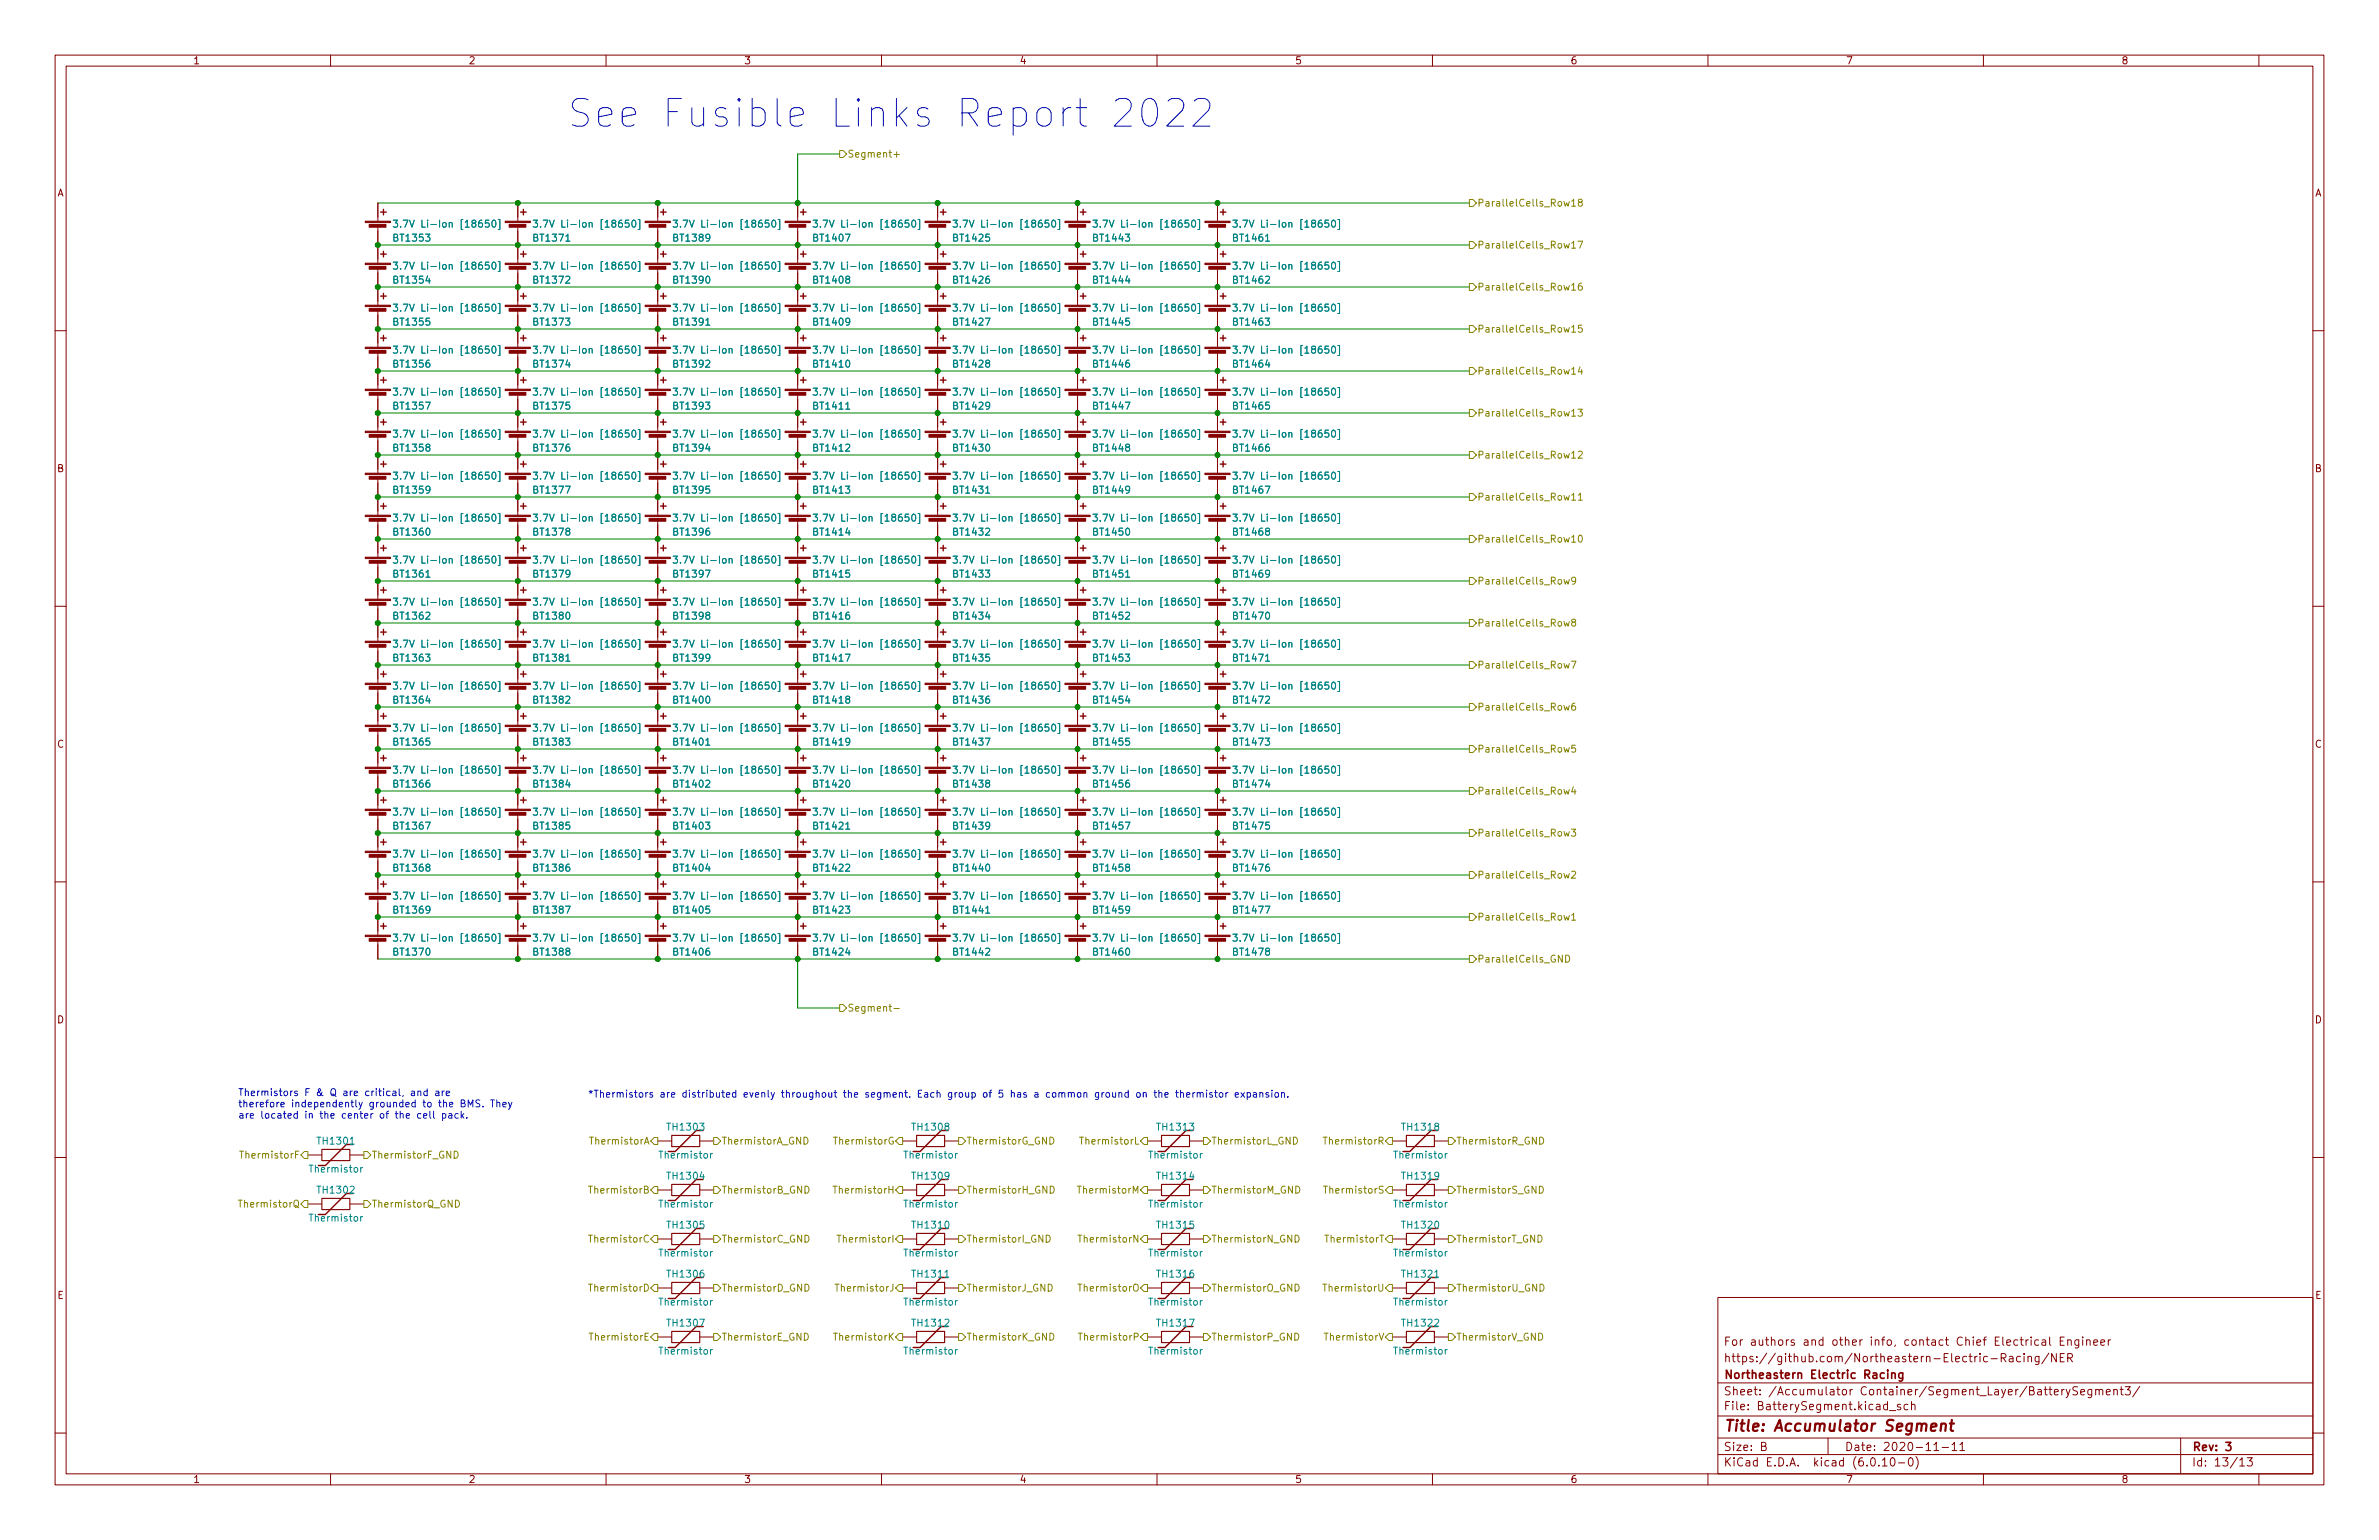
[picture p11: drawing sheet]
<svg xmlns="http://www.w3.org/2000/svg" width="432mm" height="279mm" viewBox="0 0 432 279" stroke-linecap="round" stroke-linejoin="round" font-family="sans-serif">
<defs><g id="words">
<text font-size="7" fill="#0000c2" x="102.9" y="23.1">See Fusible Links Report 2022</text>
<text font-size="2.8" fill="#840000" x="312.8" y="259.7">Title: Accumulator Segment</text>
<g font-size="2.1" fill="#840000">
<text x="312.8" y="244.1">For authors and other info, contact Chief Electrical Engineer</text>
<text x="312.8" y="250.2">Northeastern Electric Racing</text>
<text x="312.8" y="247.1">https://github.com/Northeastern-Electric-Racing/NER</text>
<text x="312.8" y="255.9">File: BatterySegment.kicad_sch</text>
<text x="312.8" y="253.2">Sheet: /Accumulator Container/Segment_Layer/BatterySegment3/</text>
<text x="312.8" y="263.2">Size: B</text>
<text x="334.8" y="263.2">Date: 2020-11-11</text>
<text x="397.8" y="263.2">Rev: 3</text>
<text x="312.8" y="266">KiCad E.D.A. kicad (6.0.10-0)</text>
<text x="397.8" y="266">Id: 13/13</text>
</g>
<g font-size="1.8" fill="#840000">
<text x="35" y="11.7">1</text>
<text x="85" y="11.7">2</text>
<text x="135" y="11.7">3</text>
<text x="185" y="11.7">4</text>
<text x="235" y="11.7">5</text>
<text x="285" y="11.7">6</text>
<text x="335" y="11.7">7</text>
<text x="385" y="11.7">8</text>
<text x="10.3" y="35.6">A</text>
<text x="420.1" y="35.6">A</text>
<text x="10.3" y="85.7">B</text>
<text x="420.1" y="85.7">B</text>
<text x="10.3" y="135.6">C</text>
<text x="420.1" y="135.6">C</text>
<text x="10.3" y="185.7">D</text>
<text x="420.1" y="185.7">D</text>
<text x="10.4" y="235.7">E</text>
<text x="420.2" y="235.7">E</text>
<text x="35" y="269.1">1</text>
<text x="85" y="269.1">2</text>
<text x="135" y="269.1">3</text>
<text x="185" y="269.1">4</text>
<text x="235" y="269.1">5</text>
<text x="285" y="269.1">6</text>
<text x="335" y="269.1">7</text>
<text x="385" y="269.1">8</text>
</g>
<g font-size="1.8" fill="#848400">
<text x="153.8" y="28.6">Segment+</text>
<text x="268.1" y="37.5">ParallelCells_Row18</text>
<text x="268.1" y="45.1">ParallelCells_Row17</text>
<text x="268.1" y="52.7">ParallelCells_Row16</text>
<text x="268.1" y="60.3">ParallelCells_Row15</text>
<text x="268.1" y="67.9">ParallelCells_Row14</text>
<text x="268.1" y="75.6">ParallelCells_Row13</text>
<text x="268.1" y="83.2">ParallelCells_Row12</text>
<text x="268.1" y="90.8">ParallelCells_Row11</text>
<text x="268.1" y="98.4">ParallelCells_Row10</text>
<text x="268.1" y="106">ParallelCells_Row9</text>
<text x="268.1" y="113.7">ParallelCells_Row8</text>
<text x="268.1" y="121.3">ParallelCells_Row7</text>
<text x="268.1" y="128.9">ParallelCells_Row6</text>
<text x="268.1" y="136.5">ParallelCells_Row5</text>
<text x="268.1" y="144.1">ParallelCells_Row4</text>
<text x="268.1" y="151.8">ParallelCells_Row3</text>
<text x="268.1" y="159.4">ParallelCells_Row2</text>
<text x="268.1" y="167">ParallelCells_Row1</text>
<text x="268.1" y="174.6">ParallelCells_GND</text>
<text x="153.8" y="183.5">Segment-</text>
<text x="107.5" y="207.6">ThermistorA</text>
<text x="130.9" y="207.6">ThermistorA_GND</text>
<text x="151.8" y="207.6">ThermistorG</text>
<text x="175.4" y="207.6">ThermistorG_GND</text>
<text x="196.6" y="207.6">ThermistorL</text>
<text x="219.8" y="207.6">ThermistorL_GND</text>
<text x="240.8" y="207.6">ThermistorR</text>
<text x="264.3" y="207.6">ThermistorR_GND</text>
<text x="44.2" y="210.2">ThermistorF</text>
<text x="67.4" y="210.2">ThermistorF_GND</text>
<text x="43.9" y="219.1">ThermistorQ</text>
<text x="67.4" y="219.1">ThermistorQ_GND</text>
<text x="107.5" y="216.5">ThermistorB</text>
<text x="130.9" y="216.5">ThermistorB_GND</text>
<text x="151.9" y="216.5">ThermistorH</text>
<text x="175.4" y="216.5">ThermistorH_GND</text>
<text x="196.2" y="216.5">ThermistorM</text>
<text x="219.8" y="216.5">ThermistorM_GND</text>
<text x="240.9" y="216.5">ThermistorS</text>
<text x="264.3" y="216.5">ThermistorS_GND</text>
<text x="107.5" y="225.4">ThermistorC</text>
<text x="130.9" y="225.4">ThermistorC_GND</text>
<text x="152.7" y="225.4">ThermistorI</text>
<text x="175.4" y="225.4">ThermistorI_GND</text>
<text x="196.4" y="225.4">ThermistorN</text>
<text x="219.8" y="225.4">ThermistorN_GND</text>
<text x="241" y="225.4">ThermistorT</text>
<text x="264.3" y="225.4">ThermistorT_GND</text>
<text x="107.5" y="234.3">ThermistorD</text>
<text x="130.9" y="234.3">ThermistorD_GND</text>
<text x="152.2" y="234.3">ThermistorJ</text>
<text x="175.4" y="234.3">ThermistorJ_GND</text>
<text x="196.3" y="234.3">ThermistorO</text>
<text x="219.8" y="234.3">ThermistorO_GND</text>
<text x="240.8" y="234.3">ThermistorU</text>
<text x="264.3" y="234.3">ThermistorU_GND</text>
<text x="107.6" y="243.2">ThermistorE</text>
<text x="130.9" y="243.2">ThermistorE_GND</text>
<text x="151.9" y="243.2">ThermistorK</text>
<text x="175.4" y="243.2">ThermistorK_GND</text>
<text x="196.5" y="243.2">ThermistorP</text>
<text x="219.8" y="243.2">ThermistorP_GND</text>
<text x="240.9" y="243.2">ThermistorV</text>
<text x="264.3" y="243.2">ThermistorV_GND</text>
</g>
<g font-size="1.8" fill="#008484">
<text x="73.4" y="41.3">3.7V Li-Ion [18650]</text>
<text x="98.8" y="41.3">3.7V Li-Ion [18650]</text>
<text x="124.2" y="41.3">3.7V Li-Ion [18650]</text>
<text x="149.6" y="41.3">3.7V Li-Ion [18650]</text>
<text x="175" y="41.3">3.7V Li-Ion [18650]</text>
<text x="200.4" y="41.3">3.7V Li-Ion [18650]</text>
<text x="225.8" y="41.3">3.7V Li-Ion [18650]</text>
<text x="71.6" y="43.8">BT1353</text>
<text x="97" y="43.8">BT1371</text>
<text x="122.4" y="43.8">BT1389</text>
<text x="147.8" y="43.8">BT1407</text>
<text x="173.2" y="43.8">BT1425</text>
<text x="198.6" y="43.8">BT1443</text>
<text x="224" y="43.8">BT1461</text>
<text x="71.6" y="51.4">BT1354</text>
<text x="73.4" y="48.9">3.7V Li-Ion [18650]</text>
<text x="97" y="51.4">BT1372</text>
<text x="98.8" y="48.9">3.7V Li-Ion [18650]</text>
<text x="122.4" y="51.4">BT1390</text>
<text x="124.2" y="48.9">3.7V Li-Ion [18650]</text>
<text x="147.8" y="51.4">BT1408</text>
<text x="149.6" y="48.9">3.7V Li-Ion [18650]</text>
<text x="173.2" y="51.4">BT1426</text>
<text x="175" y="48.9">3.7V Li-Ion [18650]</text>
<text x="198.6" y="51.4">BT1444</text>
<text x="200.4" y="48.9">3.7V Li-Ion [18650]</text>
<text x="224" y="51.4">BT1462</text>
<text x="225.8" y="48.9">3.7V Li-Ion [18650]</text>
<text x="71.6" y="59.1">BT1355</text>
<text x="73.4" y="56.5">3.7V Li-Ion [18650]</text>
<text x="97" y="59.1">BT1373</text>
<text x="98.8" y="56.5">3.7V Li-Ion [18650]</text>
<text x="122.4" y="59.1">BT1391</text>
<text x="124.2" y="56.5">3.7V Li-Ion [18650]</text>
<text x="147.8" y="59.1">BT1409</text>
<text x="149.6" y="56.5">3.7V Li-Ion [18650]</text>
<text x="173.2" y="59.1">BT1427</text>
<text x="175" y="56.5">3.7V Li-Ion [18650]</text>
<text x="198.6" y="59.1">BT1445</text>
<text x="200.4" y="56.5">3.7V Li-Ion [18650]</text>
<text x="224" y="59.1">BT1463</text>
<text x="225.8" y="56.5">3.7V Li-Ion [18650]</text>
<text x="73.4" y="64.1">3.7V Li-Ion [18650]</text>
<text x="98.8" y="64.1">3.7V Li-Ion [18650]</text>
<text x="124.2" y="64.1">3.7V Li-Ion [18650]</text>
<text x="149.6" y="64.1">3.7V Li-Ion [18650]</text>
<text x="175" y="64.1">3.7V Li-Ion [18650]</text>
<text x="200.4" y="64.1">3.7V Li-Ion [18650]</text>
<text x="225.8" y="64.1">3.7V Li-Ion [18650]</text>
<text x="71.6" y="66.7">BT1356</text>
<text x="73.4" y="71.8">3.7V Li-Ion [18650]</text>
<text x="97" y="66.7">BT1374</text>
<text x="98.8" y="71.8">3.7V Li-Ion [18650]</text>
<text x="122.4" y="66.7">BT1392</text>
<text x="124.2" y="71.8">3.7V Li-Ion [18650]</text>
<text x="147.8" y="66.7">BT1410</text>
<text x="149.6" y="71.8">3.7V Li-Ion [18650]</text>
<text x="173.2" y="66.7">BT1428</text>
<text x="175" y="71.8">3.7V Li-Ion [18650]</text>
<text x="198.6" y="66.7">BT1446</text>
<text x="200.4" y="71.8">3.7V Li-Ion [18650]</text>
<text x="224" y="66.7">BT1464</text>
<text x="225.8" y="71.8">3.7V Li-Ion [18650]</text>
<text x="71.6" y="74.3">BT1357</text>
<text x="97" y="74.3">BT1375</text>
<text x="122.4" y="74.3">BT1393</text>
<text x="147.8" y="74.3">BT1411</text>
<text x="173.2" y="74.3">BT1429</text>
<text x="198.6" y="74.3">BT1447</text>
<text x="224" y="74.3">BT1465</text>
<text x="71.6" y="81.9">BT1358</text>
<text x="73.4" y="79.4">3.7V Li-Ion [18650]</text>
<text x="97" y="81.9">BT1376</text>
<text x="98.8" y="79.4">3.7V Li-Ion [18650]</text>
<text x="122.4" y="81.9">BT1394</text>
<text x="124.2" y="79.4">3.7V Li-Ion [18650]</text>
<text x="147.8" y="81.9">BT1412</text>
<text x="149.6" y="79.4">3.7V Li-Ion [18650]</text>
<text x="173.2" y="81.9">BT1430</text>
<text x="175" y="79.4">3.7V Li-Ion [18650]</text>
<text x="198.6" y="81.9">BT1448</text>
<text x="200.4" y="79.4">3.7V Li-Ion [18650]</text>
<text x="224" y="81.9">BT1466</text>
<text x="225.8" y="79.4">3.7V Li-Ion [18650]</text>
<text x="71.6" y="89.5">BT1359</text>
<text x="73.4" y="87">3.7V Li-Ion [18650]</text>
<text x="97" y="89.5">BT1377</text>
<text x="98.8" y="87">3.7V Li-Ion [18650]</text>
<text x="122.4" y="89.5">BT1395</text>
<text x="124.2" y="87">3.7V Li-Ion [18650]</text>
<text x="147.8" y="89.5">BT1413</text>
<text x="149.6" y="87">3.7V Li-Ion [18650]</text>
<text x="173.2" y="89.5">BT1431</text>
<text x="175" y="87">3.7V Li-Ion [18650]</text>
<text x="198.6" y="89.5">BT1449</text>
<text x="200.4" y="87">3.7V Li-Ion [18650]</text>
<text x="224" y="89.5">BT1467</text>
<text x="225.8" y="87">3.7V Li-Ion [18650]</text>
<text x="73.4" y="94.6">3.7V Li-Ion [18650]</text>
<text x="98.8" y="94.6">3.7V Li-Ion [18650]</text>
<text x="124.2" y="94.6">3.7V Li-Ion [18650]</text>
<text x="149.6" y="94.6">3.7V Li-Ion [18650]</text>
<text x="175" y="94.6">3.7V Li-Ion [18650]</text>
<text x="200.4" y="94.6">3.7V Li-Ion [18650]</text>
<text x="225.8" y="94.6">3.7V Li-Ion [18650]</text>
<text x="71.6" y="97.2">BT1360</text>
<text x="97" y="97.2">BT1378</text>
<text x="122.4" y="97.2">BT1396</text>
<text x="147.8" y="97.2">BT1414</text>
<text x="173.2" y="97.2">BT1432</text>
<text x="198.6" y="97.2">BT1450</text>
<text x="224" y="97.2">BT1468</text>
<text x="71.6" y="104.8">BT1361</text>
<text x="73.4" y="102.2">3.7V Li-Ion [18650]</text>
<text x="97" y="104.8">BT1379</text>
<text x="98.8" y="102.2">3.7V Li-Ion [18650]</text>
<text x="122.4" y="104.8">BT1397</text>
<text x="124.2" y="102.2">3.7V Li-Ion [18650]</text>
<text x="147.8" y="104.8">BT1415</text>
<text x="149.6" y="102.2">3.7V Li-Ion [18650]</text>
<text x="173.2" y="104.8">BT1433</text>
<text x="175" y="102.2">3.7V Li-Ion [18650]</text>
<text x="198.6" y="104.8">BT1451</text>
<text x="200.4" y="102.2">3.7V Li-Ion [18650]</text>
<text x="224" y="104.8">BT1469</text>
<text x="225.8" y="102.2">3.7V Li-Ion [18650]</text>
<text x="71.6" y="112.4">BT1362</text>
<text x="73.4" y="109.9">3.7V Li-Ion [18650]</text>
<text x="97" y="112.4">BT1380</text>
<text x="98.8" y="109.9">3.7V Li-Ion [18650]</text>
<text x="122.4" y="112.4">BT1398</text>
<text x="124.2" y="109.9">3.7V Li-Ion [18650]</text>
<text x="147.8" y="112.4">BT1416</text>
<text x="149.6" y="109.9">3.7V Li-Ion [18650]</text>
<text x="173.2" y="112.4">BT1434</text>
<text x="175" y="109.9">3.7V Li-Ion [18650]</text>
<text x="198.6" y="112.4">BT1452</text>
<text x="200.4" y="109.9">3.7V Li-Ion [18650]</text>
<text x="224" y="112.4">BT1470</text>
<text x="225.8" y="109.9">3.7V Li-Ion [18650]</text>
<text x="73.4" y="117.5">3.7V Li-Ion [18650]</text>
<text x="98.8" y="117.5">3.7V Li-Ion [18650]</text>
<text x="124.2" y="117.5">3.7V Li-Ion [18650]</text>
<text x="149.6" y="117.5">3.7V Li-Ion [18650]</text>
<text x="175" y="117.5">3.7V Li-Ion [18650]</text>
<text x="200.4" y="117.5">3.7V Li-Ion [18650]</text>
<text x="225.8" y="117.5">3.7V Li-Ion [18650]</text>
<text x="71.6" y="120">BT1363</text>
<text x="73.4" y="125.1">3.7V Li-Ion [18650]</text>
<text x="97" y="120">BT1381</text>
<text x="98.8" y="125.1">3.7V Li-Ion [18650]</text>
<text x="122.4" y="120">BT1399</text>
<text x="124.2" y="125.1">3.7V Li-Ion [18650]</text>
<text x="147.8" y="120">BT1417</text>
<text x="149.6" y="125.1">3.7V Li-Ion [18650]</text>
<text x="173.2" y="120">BT1435</text>
<text x="175" y="125.1">3.7V Li-Ion [18650]</text>
<text x="198.6" y="120">BT1453</text>
<text x="200.4" y="125.1">3.7V Li-Ion [18650]</text>
<text x="224" y="120">BT1471</text>
<text x="225.8" y="125.1">3.7V Li-Ion [18650]</text>
<text x="71.6" y="127.6">BT1364</text>
<text x="97" y="127.6">BT1382</text>
<text x="122.4" y="127.6">BT1400</text>
<text x="147.8" y="127.6">BT1418</text>
<text x="173.2" y="127.6">BT1436</text>
<text x="198.6" y="127.6">BT1454</text>
<text x="224" y="127.6">BT1472</text>
<text x="71.6" y="135.3">BT1365</text>
<text x="73.4" y="132.7">3.7V Li-Ion [18650]</text>
<text x="97" y="135.3">BT1383</text>
<text x="98.8" y="132.7">3.7V Li-Ion [18650]</text>
<text x="122.4" y="135.3">BT1401</text>
<text x="124.2" y="132.7">3.7V Li-Ion [18650]</text>
<text x="147.8" y="135.3">BT1419</text>
<text x="149.6" y="132.7">3.7V Li-Ion [18650]</text>
<text x="173.2" y="135.3">BT1437</text>
<text x="175" y="132.7">3.7V Li-Ion [18650]</text>
<text x="198.6" y="135.3">BT1455</text>
<text x="200.4" y="132.7">3.7V Li-Ion [18650]</text>
<text x="224" y="135.3">BT1473</text>
<text x="225.8" y="132.7">3.7V Li-Ion [18650]</text>
<text x="71.6" y="142.9">BT1366</text>
<text x="73.4" y="140.3">3.7V Li-Ion [18650]</text>
<text x="97" y="142.9">BT1384</text>
<text x="98.8" y="140.3">3.7V Li-Ion [18650]</text>
<text x="122.4" y="142.9">BT1402</text>
<text x="124.2" y="140.3">3.7V Li-Ion [18650]</text>
<text x="147.8" y="142.9">BT1420</text>
<text x="149.6" y="140.3">3.7V Li-Ion [18650]</text>
<text x="173.2" y="142.9">BT1438</text>
<text x="175" y="140.3">3.7V Li-Ion [18650]</text>
<text x="198.6" y="142.9">BT1456</text>
<text x="200.4" y="140.3">3.7V Li-Ion [18650]</text>
<text x="224" y="142.9">BT1474</text>
<text x="225.8" y="140.3">3.7V Li-Ion [18650]</text>
<text x="73.4" y="148">3.7V Li-Ion [18650]</text>
<text x="98.8" y="148">3.7V Li-Ion [18650]</text>
<text x="124.2" y="148">3.7V Li-Ion [18650]</text>
<text x="149.6" y="148">3.7V Li-Ion [18650]</text>
<text x="175" y="148">3.7V Li-Ion [18650]</text>
<text x="200.4" y="148">3.7V Li-Ion [18650]</text>
<text x="225.8" y="148">3.7V Li-Ion [18650]</text>
<text x="71.6" y="150.5">BT1367</text>
<text x="73.4" y="155.6">3.7V Li-Ion [18650]</text>
<text x="97" y="150.5">BT1385</text>
<text x="98.8" y="155.6">3.7V Li-Ion [18650]</text>
<text x="122.4" y="150.5">BT1403</text>
<text x="124.2" y="155.6">3.7V Li-Ion [18650]</text>
<text x="147.8" y="150.5">BT1421</text>
<text x="149.6" y="155.6">3.7V Li-Ion [18650]</text>
<text x="173.2" y="150.5">BT1439</text>
<text x="175" y="155.6">3.7V Li-Ion [18650]</text>
<text x="198.6" y="150.5">BT1457</text>
<text x="200.4" y="155.6">3.7V Li-Ion [18650]</text>
<text x="224" y="150.5">BT1475</text>
<text x="225.8" y="155.6">3.7V Li-Ion [18650]</text>
<text x="71.6" y="158.1">BT1368</text>
<text x="97" y="158.1">BT1386</text>
<text x="122.4" y="158.1">BT1404</text>
<text x="147.8" y="158.1">BT1422</text>
<text x="173.2" y="158.1">BT1440</text>
<text x="198.6" y="158.1">BT1458</text>
<text x="224" y="158.1">BT1476</text>
<text x="71.6" y="165.7">BT1369</text>
<text x="73.4" y="163.2">3.7V Li-Ion [18650]</text>
<text x="97" y="165.7">BT1387</text>
<text x="98.8" y="163.2">3.7V Li-Ion [18650]</text>
<text x="122.4" y="165.7">BT1405</text>
<text x="124.2" y="163.2">3.7V Li-Ion [18650]</text>
<text x="147.8" y="165.7">BT1423</text>
<text x="149.6" y="163.2">3.7V Li-Ion [18650]</text>
<text x="173.2" y="165.7">BT1441</text>
<text x="175" y="163.2">3.7V Li-Ion [18650]</text>
<text x="198.6" y="165.7">BT1459</text>
<text x="200.4" y="163.2">3.7V Li-Ion [18650]</text>
<text x="224" y="165.7">BT1477</text>
<text x="225.8" y="163.2">3.7V Li-Ion [18650]</text>
<text x="71.6" y="173.4">BT1370</text>
<text x="73.4" y="170.8">3.7V Li-Ion [18650]</text>
<text x="97" y="173.4">BT1388</text>
<text x="98.8" y="170.8">3.7V Li-Ion [18650]</text>
<text x="122.4" y="173.4">BT1406</text>
<text x="124.2" y="170.8">3.7V Li-Ion [18650]</text>
<text x="147.8" y="173.4">BT1424</text>
<text x="149.6" y="170.8">3.7V Li-Ion [18650]</text>
<text x="173.2" y="173.4">BT1442</text>
<text x="175" y="170.8">3.7V Li-Ion [18650]</text>
<text x="198.6" y="173.4">BT1460</text>
<text x="200.4" y="170.8">3.7V Li-Ion [18650]</text>
<text x="224" y="173.4">BT1478</text>
<text x="225.8" y="170.8">3.7V Li-Ion [18650]</text>
<text x="57.8" y="207.6">TH1301</text>
<text x="121.3" y="205.1">TH1303</text>
<text x="165.8" y="205.1">TH1308</text>
<text x="210.2" y="205.1">TH1313</text>
<text x="254.7" y="205.1">TH1318</text>
<text x="56.3" y="212.7">Thermistor</text>
<text x="119.8" y="210.2">Thermistor</text>
<text x="121.3" y="214">TH1304</text>
<text x="164.3" y="210.2">Thermistor</text>
<text x="165.8" y="214">TH1309</text>
<text x="208.7" y="210.2">Thermistor</text>
<text x="210.2" y="214">TH1314</text>
<text x="253.2" y="210.2">Thermistor</text>
<text x="254.7" y="214">TH1319</text>
<text x="56.3" y="221.6">Thermistor</text>
<text x="57.8" y="216.5">TH1302</text>
<text x="119.8" y="219.1">Thermistor</text>
<text x="164.3" y="219.1">Thermistor</text>
<text x="208.7" y="219.1">Thermistor</text>
<text x="253.2" y="219.1">Thermistor</text>
<text x="119.8" y="228">Thermistor</text>
<text x="121.3" y="222.9">TH1305</text>
<text x="164.3" y="228">Thermistor</text>
<text x="165.8" y="222.9">TH1310</text>
<text x="208.7" y="228">Thermistor</text>
<text x="210.2" y="222.9">TH1315</text>
<text x="253.2" y="228">Thermistor</text>
<text x="254.7" y="222.9">TH1320</text>
<text x="121.3" y="231.8">TH1306</text>
<text x="165.8" y="231.8">TH1311</text>
<text x="210.2" y="231.8">TH1316</text>
<text x="254.7" y="231.8">TH1321</text>
<text x="119.8" y="236.9">Thermistor</text>
<text x="164.3" y="236.9">Thermistor</text>
<text x="208.7" y="236.9">Thermistor</text>
<text x="253.2" y="236.9">Thermistor</text>
<text x="119.8" y="245.7">Thermistor</text>
<text x="121.3" y="240.7">TH1307</text>
<text x="164.3" y="245.7">Thermistor</text>
<text x="165.8" y="240.7">TH1312</text>
<text x="208.7" y="245.7">Thermistor</text>
<text x="210.2" y="240.7">TH1317</text>
<text x="253.2" y="245.7">Thermistor</text>
<text x="254.7" y="240.7">TH1322</text>
</g>
<g font-size="1.8" fill="#0000c2">
<text x="43.2" y="198.9">Thermistors F &amp; Q are critical, and are</text>
<text x="43.2" y="200.9">therefore independently grounded to the BMS. They</text>
<text x="43.2" y="202.9">are located in the center of the cell pack.</text>
<text x="106.7" y="199.1">*Thermistors are distributed evenly throughout the segment. Each group of 5 has a common ground on the thermistor expansion.</text>
</g>
</g></defs>
<g fill="none" stroke="#840000" stroke-width=".18">
<path d="M10 10h411.8v259.4h-411.8zM12 12h407.8v255.4h-407.8zM60 10v2M110 10v2M160 10v2M210 10v2M260 10v2M310 10v2M360 10v2M410 10v2M68.6 36.8v3.3M94 36.8v3.3"/>
<path d="M119.4 36.8v3.3M144.8 36.8v3.3M170.2 36.8v3.3M195.6 36.8v3.3M221 36.8v3.3M10 60h2M68.6 41.1v6.7M68.6 48.8v6.6M68.6 56.4v6.6M94 41.1v6.7M94 48.8v6.6M94 56.4v6.6"/>
<path d="M119.4 41.1v6.7M119.4 48.8v6.6M119.4 56.4v6.6M144.8 41.1v6.7M144.8 48.8v6.6M144.8 56.4v6.6M170.2 41.1v6.7M170.2 48.8v6.6M170.2 56.4v6.6M195.6 41.1v6.7M195.6 48.8v6.6M195.6 56.4v6.6"/>
<path d="M221 41.1v6.7M221 48.8v6.6M221 56.4v6.6M419.8 60h2M68.6 64v6.6M68.6 71.6v6.6M68.6 79.2v6.7M94 64v6.6M94 71.6v6.6M94 79.2v6.7M119.4 64v6.6M119.4 71.6v6.6"/>
<path d="M119.4 79.2v6.7M144.8 64v6.6M144.8 71.6v6.6M144.8 79.2v6.7M170.2 64v6.6M170.2 71.6v6.6M170.2 79.2v6.7M195.6 64v6.6M195.6 71.6v6.6M195.6 79.2v6.7M221 64v6.6M221 71.6v6.6"/>
<path d="M221 79.2v6.7M68.6 86.9v6.6M68.6 94.5v6.6M94 86.9v6.6M94 94.5v6.6M119.4 86.9v6.6M119.4 94.5v6.6M144.8 86.9v6.6M144.8 94.5v6.6M170.2 86.9v6.6M170.2 94.5v6.6M195.6 86.9v6.6"/>
<path d="M195.6 94.5v6.6M221 86.9v6.6M221 94.5v6.6M10 110h2M68.6 102.1v6.6M68.6 109.7v6.6M68.6 117.3v6.7M94 102.1v6.6M94 109.7v6.6M94 117.3v6.7M119.4 102.1v6.6M119.4 109.7v6.6"/>
<path d="M119.4 117.3v6.7M144.8 102.1v6.6M144.8 109.7v6.6M144.8 117.3v6.7M170.2 102.1v6.6M170.2 109.7v6.6M170.2 117.3v6.7M195.6 102.1v6.6M195.6 109.7v6.6M195.6 117.3v6.7M221 102.1v6.6M221 109.7v6.6"/>
<path d="M221 117.3v6.7M419.8 110h2M68.6 125v6.6M68.6 132.6v6.6M94 125v6.6M94 132.6v6.6M119.4 125v6.6M119.4 132.6v6.6M144.8 125v6.6M144.8 132.6v6.6M170.2 125v6.6M170.2 132.6v6.6"/>
<path d="M195.6 125v6.6M195.6 132.6v6.6M221 125v6.6M221 132.6v6.6M10 160h2M68.6 140.2v6.6M68.6 147.8v6.6M68.6 155.4v6.7M94 140.2v6.6M94 147.8v6.6M94 155.4v6.7M119.4 140.2v6.6"/>
<path d="M119.4 147.8v6.6M119.4 155.4v6.7M144.8 140.2v6.6M144.8 147.8v6.6M144.8 155.4v6.7M170.2 140.2v6.6M170.2 147.8v6.6M170.2 155.4v6.7M195.6 140.2v6.6M195.6 147.8v6.6M195.6 155.4v6.7M221 140.2v6.6"/>
<path d="M221 147.8v6.6M221 155.4v6.7M419.8 160h2M68.6 163.1v6.6M68.6 170.7v3.3M94 163.1v6.6M94 170.7v3.3M119.4 163.1v6.6M119.4 170.7v3.3M144.8 163.1v6.6M144.8 170.7v3.3M170.2 163.1v6.6"/>
<path d="M170.2 170.7v3.3M195.6 163.1v6.6M195.6 170.7v3.3M221 163.1v6.6M221 170.7v3.3M10 210h2M55.9 209.6h2.5M55.9 218.4h2.5M63.5 209.6h2.5M63.5 218.4h2.5M119.4 207h2.5M119.4 215.9h2.5"/>
<path d="M127 207h2.5M127 215.9h2.5M163.8 207h2.6M163.8 215.9h2.6M171.4 207h2.6M171.4 215.9h2.6M208.3 207h2.5M208.3 215.9h2.5M215.9 207h2.5M215.9 215.9h2.5M252.7 207h2.6M252.7 215.9h2.6"/>
<path d="M260.3 207h2.6M260.3 215.9h2.6M419.8 210h2M119.4 233.7h2.5M119.4 224.8h2.5M127 233.7h2.5M127 224.8h2.5M163.8 233.7h2.6M163.8 224.8h2.6M171.4 233.7h2.6M171.4 224.8h2.6M208.3 233.7h2.5"/>
<path d="M208.3 224.8h2.5M215.9 233.7h2.5M215.9 224.8h2.5M252.7 233.7h2.6M252.7 224.8h2.6M260.3 233.7h2.6M260.3 224.8h2.6M311.8 235.4h108v32h-108zM10 260h2M119.4 242.6h2.5M127 242.6h2.5M163.8 242.6h2.6"/>
<path d="M171.4 242.6h2.6M208.3 242.6h2.5M215.9 242.6h2.5M252.7 242.6h2.6M260.3 242.6h2.6M311.8 256.9h108M311.8 250.9h108M342.9 255.9h1.2M344.9 254.9l-.3-.1-.2 .2v.2l.5 .2v.3h-.5M346.3 254.9l-.4-.1-.3 .3v.4l.1 .2h.6M346.9 254.9l.3-.1 .3 .1 .1 .9M346.9 254.3v1.5"/>
<path d="M361.4 246.5h1.1M363.2 246.4l.7-.1 .2-.2-.1-.4-.2-.1h-.6v1.5M363.6 246.4l.5 .7M364.7 246.1h.6l.1 1M365.4 246.4l-.5 .1a.29 .29 0 0 0-.2 .3 .29 .29 0 0 0 .2 .3l.5-.1M366.7 246.1h-.4l-.3 .3v.4l.2 .2h.5M367.4 245.6v.1M367.4 246.1v1M368.1 246.2l.2-.1h.4v1M368.1 246.1v1M370 243.1h-.4l-.3 .3v.4l.1 .2h.6M370.1 246.1v1.2l-.3 .3-.4-.1"/>
<path d="M370.1 246.1h-.4l-.3 .3v.4l.1 .2h.6M370.7 243.1h.5l.1 1M371.3 243.4l-.5 .1a.29 .29 0 0 0-.2 .3 .29 .29 0 0 0 .2 .3l.5-.1M371.9 245.5l-1.3 1.9M372 242.6v1.3l.2 .2M373.2 245.6v1.5l-.8-1.5v1.5M373.9 246.3h.5M373.9 243.3h.5M374.7 252.1l-.3 .1-.2 .2M374.7 245.6h-.8v1.5h.8M374.7 242.6h-.8v1.5h.8M375 252.1l.4 1"/>
<path d="M375.3 246.4l.7-.1 .2-.2-.1-.4-.2-.1h-.6v1.5M375.3 243.2l.2-.1h.4v1M375.3 243.1v1M375.7 246.4l.5 .7M375.7 252.1l-.5 1.3-.2 .2M377.1 251.6h-.6l-.3 .3 .2 .3 .6 .3v.4l-.2 .2-.6-.1M377.3 243.1v1.2l-.3 .3-.3-.1M377.3 243.1h-.4l-.3 .3v.4l.1 .2h.6M377.7 252.6l.7-.2-.1-.2-.4-.1-.2 .2v.7h.6M378 242.6v.1M378 243.1v1M378.7 243.2l.2-.1h.4l.1 1"/>
<path d="M378.7 243.1v1M379.7 252.1v1.2l-.3 .3-.4-.1M379.7 252.2l-.5-.1-.3 .3v.4l.2 .2h.6M380 243.6l.7-.2v-.3h-.5l-.2 .2 .1 .7h.6M380.4 252.2l.2-.1 .3 .1 .1 .9M380.4 252.1v1M381 252.3l.2-.2 .4 .1 .1 .9M381.3 243.6l.7-.2-.1-.3h-.4l-.2 .2 .1 .7h.5M382.3 252.6l.7-.2-.1-.2-.4-.1-.2 .2 .1 .7h.5M382.7 243.1v1M383.1 243.1h-.3l-.1 .3M383.7 252.2l.2-.1 .3 .1 .1 .9"/>
<path d="M383.7 252.1v1M384.8 252.1h.6M385 251.6v1.3l.4 .2M385.7 251.6h1l-.5 .6 .4 .1v.6l-.2 .2h-.5l-.2-.2M388.4 251.5l-1.3 1.9M419.8 260h2M60 267.4v2M110 267.4v2M160 267.4v2M210 267.4v2M260 267.4v2M310 267.4v2"/>
<path d="M311.8 263.9h108M311.8 260.9h108M319.7 262.4l.7-.1 .1-.2-.1-.4h-.7v1.5h.6l.3-.3a.39 .39 0 0 0-.4-.5M331.8 260.9v3M341.7 264.9l.4-.4v1.5M341.7 266h.8M343.3 264.5h.1a.8 .8 0 0 1 .6 .7 .8 .8 0 0 1-.6 .8 1 1 0 0 1-.1-1.5zM344.6 265.4h1.1M346.6 264.5h.1a.8 .8 0 0 1 .6 .7 .8 .8 0 0 1-.6 .8 1 1 0 0 1-.1-1.5zM347.7 264.3a1.72 1.72 0 0 1 0 2.2M351 262.1l.4-.4v1.5M351 263.2h.9"/>
<path d="M352.5 262.6h1.2M354.3 262.1l.4-.4v1.5M354.3 263.2h.9M355.7 262.1l.5-.4v1.5M355.7 263.2h.9M360 267.4v2M395.8 260.9v6.5M406.5 264.9l.4-.4v1.5M406.5 266h.9M407.9 264.5h.9l-.5 .5 .4 .2v.6l-.2 .2h-.4l-.2-.2M410 267.4v2"/>
</g>
<path d="M342.6 248.6v.1M342.6 249.1v1M343.4 249.2l.2-.1 .3 .1 .1 .9M343.4 249.1v1M345.4 249.1v1.2l-.3 .3-.4-.1M345.4 249.2l-.5-.1-.3 .3v.4l.2 .2h.6M404 261.7h.9l-.5 .5 .5 .2v.6l-.3 .2h-.4l-.2-.2" fill="none" stroke="#840000" stroke-width=".3"/>
<path d="M350.5 258.9l1-.2-.1-.3-.5-.1-.4 .3v.9l.2 .1 .6-.1M352.4 258.5a.49 .49 0 0 1 .8 .1l-.1 1M352.4 258.3l-.2 1.3M353.9 258.3h.8M354.3 257.6l-.2 1.7v.2l.4 .1" fill="none" stroke="#840000" stroke-width=".4"/>
<g fill="none" stroke="#840000" stroke-width=".2">
<path d="M58.4 208.5h5.1v2.1h-5.1zM58.4 217.4h5.1v2.1h-5.1zM121.9 206h5.1v2h-5.1zM121.9 214.9h5.1v2h-5.1zM166.4 206h5v2h-5zM166.4 214.9h5v2h-5zM210.8 206h5.1v2h-5.1zM210.8 214.9h5.1v2h-5.1zM255.3 206h5v2h-5zM255.3 214.9h5v2h-5zM121.9 223.8h5.1v2h-5.1zM121.9 232.7h5.1v2h-5.1z"/>
<path d="M166.4 232.7h5v2h-5zM166.4 223.8h5v2h-5zM210.8 232.7h5.1v2h-5.1zM210.8 223.8h5.1v2h-5.1zM255.3 232.7h5v2h-5zM255.3 223.8h5v2h-5zM121.9 241.6h5.1v2h-5.1zM166.4 241.6h5v2h-5zM210.8 241.6h5.1v2h-5.1zM255.3 241.6h5v2h-5z"/>
</g>
<g fill="none" stroke="#840000" stroke-width=".25">
<path d="M69.1 38.5h1M69.6 38v1M94.5 38.5h1M95 38v1M119.9 38.5h1M120.4 38v1M145.3 38.5h1M145.8 38v1M170.7 38.5h1M171.2 38v1M196.1 38.5h1M196.6 38v1"/>
<path d="M221.5 38.5h1M222 38v1M69.1 46.1h1M69.1 53.7h1M69.6 45.6v1M69.6 53.2v1M94.5 46.1h1M94.5 53.7h1M95 45.6v1M95 53.2v1M119.9 46.1h1M119.9 53.7h1"/>
<path d="M120.4 45.6v1M120.4 53.2v1M145.3 46.1h1M145.3 53.7h1M145.8 45.6v1M145.8 53.2v1M170.7 46.1h1M170.7 53.7h1M171.2 45.6v1M171.2 53.2v1M196.1 46.1h1M196.1 53.7h1"/>
<path d="M196.6 45.6v1M196.6 53.2v1M221.5 46.1h1M221.5 53.7h1M222 45.6v1M222 53.2v1M69.1 76.6h1M69.1 69h1M69.1 61.3h1M69.6 60.8v1M69.6 68.5v1M69.6 76.1v1"/>
<path d="M94.5 76.6h1M94.5 69h1M94.5 61.3h1M95 60.8v1M95 68.5v1M95 76.1v1M119.9 76.6h1M119.9 69h1M119.9 61.3h1M120.4 60.8v1M120.4 68.5v1M120.4 76.1v1"/>
<path d="M145.3 76.6h1M145.3 69h1M145.3 61.3h1M145.8 60.8v1M145.8 68.5v1M145.8 76.1v1M170.7 76.6h1M170.7 69h1M170.7 61.3h1M171.2 60.8v1M171.2 68.5v1M171.2 76.1v1"/>
<path d="M196.1 76.6h1M196.1 69h1M196.1 61.3h1M196.6 60.8v1M196.6 68.5v1M196.6 76.1v1M221.5 76.6h1M221.5 69h1M221.5 61.3h1M222 60.8v1M222 68.5v1M222 76.1v1"/>
<path d="M69.1 91.8h1M69.1 84.2h1M69.1 99.4h1M69.6 83.7v1M69.6 91.3v1M69.6 98.9v1M94.5 91.8h1M94.5 84.2h1M94.5 99.4h1M95 83.7v1M95 91.3v1M95 98.9v1"/>
<path d="M119.9 91.8h1M119.9 84.2h1M119.9 99.4h1M120.4 83.7v1M120.4 91.3v1M120.4 98.9v1M145.3 91.8h1M145.3 84.2h1M145.3 99.4h1M145.8 83.7v1M145.8 91.3v1M145.8 98.9v1"/>
<path d="M170.7 91.8h1M170.7 84.2h1M170.7 99.4h1M171.2 83.7v1M171.2 91.3v1M171.2 98.9v1M196.1 91.8h1M196.1 84.2h1M196.1 99.4h1M196.6 83.7v1M196.6 91.3v1M196.6 98.9v1"/>
<path d="M221.5 91.8h1M221.5 84.2h1M221.5 99.4h1M222 83.7v1M222 91.3v1M222 98.9v1M69.1 107.1h1M69.1 114.7h1M69.6 106.6v1M69.6 114.2v1M94.5 107.1h1M94.5 114.7h1"/>
<path d="M95 106.6v1M95 114.2v1M119.9 107.1h1M119.9 114.7h1M120.4 106.6v1M120.4 114.2v1M145.3 107.1h1M145.3 114.7h1M145.8 106.6v1M145.8 114.2v1M170.7 107.1h1M170.7 114.7h1"/>
<path d="M171.2 106.6v1M171.2 114.2v1M196.1 107.1h1M196.1 114.7h1M196.6 106.6v1M196.6 114.2v1M221.5 107.1h1M221.5 114.7h1M222 106.6v1M222 114.2v1M69.1 137.5h1M69.1 129.9h1"/>
<path d="M69.1 122.3h1M69.6 121.8v1M69.6 129.4v1M69.6 137v1M94.5 137.5h1M94.5 129.9h1M94.5 122.3h1M95 121.8v1M95 129.4v1M95 137v1M119.9 137.5h1M119.9 129.9h1"/>
<path d="M119.9 122.3h1M120.4 121.8v1M120.4 129.4v1M120.4 137v1M145.3 137.5h1M145.3 129.9h1M145.3 122.3h1M145.8 121.8v1M145.8 129.4v1M145.8 137v1M170.7 137.5h1M170.7 129.9h1"/>
<path d="M170.7 122.3h1M171.2 121.8v1M171.2 129.4v1M171.2 137v1M196.1 137.5h1M196.1 129.9h1M196.1 122.3h1M196.6 121.8v1M196.6 129.4v1M196.6 137v1M221.5 137.5h1M221.5 129.9h1"/>
<path d="M221.5 122.3h1M222 121.8v1M222 129.4v1M222 137v1M69.1 152.8h1M69.1 145.2h1M69.6 144.7v1M69.6 152.3v1M69.6 159.9v1M94.5 152.8h1M94.5 145.2h1M95 144.7v1"/>
<path d="M95 152.3v1M95 159.9v1M119.9 152.8h1M119.9 145.2h1M120.4 144.7v1M120.4 152.3v1M120.4 159.9v1M145.3 152.8h1M145.3 145.2h1M145.8 144.7v1M145.8 152.3v1M145.8 159.9v1"/>
<path d="M170.7 152.8h1M170.7 145.2h1M171.2 144.7v1M171.2 152.3v1M171.2 159.9v1M196.1 152.8h1M196.1 145.2h1M196.6 144.7v1M196.6 152.3v1M196.6 159.9v1M221.5 152.8h1M221.5 145.2h1"/>
<path d="M222 144.7v1M222 152.3v1M222 159.9v1M69.1 168h1M69.1 160.4h1M69.6 167.5v1M94.5 168h1M94.5 160.4h1M95 167.5v1M119.9 168h1M119.9 160.4h1M120.4 167.5v1"/>
<path d="M145.3 168h1M145.3 160.4h1M145.8 167.5v1M170.7 168h1M170.7 160.4h1M171.2 167.5v1M196.1 168h1M196.1 160.4h1M196.6 167.5v1M221.5 168h1M221.5 160.4h1M222 167.5v1"/>
<path d="M64.1 207.6h-1.2l-3.8 3.9h-1.3M64.1 216.5h-1.2l-3.8 3.8h-1.3M127.6 205.1h-1.2l-3.8 3.8h-1.3M127.6 214h-1.2l-3.8 3.8h-1.3M172.1 205.1h-1.3l-3.8 3.8h-1.3M172.1 214h-1.3l-3.8 3.8h-1.3M216.5 205.1h-1.2l-3.8 3.8h-1.3M216.5 214h-1.2l-3.8 3.8h-1.3M261 205.1h-1.3l-3.8 3.8h-1.3M261 214h-1.3l-3.8 3.8h-1.3M127.6 222.9h-1.2l-3.8 3.8h-1.3M127.6 231.8h-1.2l-3.8 3.8h-1.3"/>
<path d="M172.1 231.8h-1.3l-3.8 3.8h-1.3M172.1 222.9h-1.3l-3.8 3.8h-1.3M216.5 231.8h-1.2l-3.8 3.8h-1.3M216.5 222.9h-1.2l-3.8 3.8h-1.3M261 231.8h-1.3l-3.8 3.8h-1.3M261 222.9h-1.3l-3.8 3.8h-1.3M127.6 240.7h-1.2l-3.8 3.8h-1.3M172.1 240.7h-1.3l-3.8 3.8h-1.3M216.5 240.7h-1.2l-3.8 3.8h-1.3M261 240.7h-1.3l-3.8 3.8h-1.3"/>
</g>
<g fill="none" stroke="#008484" stroke-width=".18">
<path d="M71.4 39.9h.8l-.5 .5 .4 .1v.6l-.2 .1-.5-.1M90.4 39.8h.3v1.8h-.3M96.8 39.9h.8l-.5 .5 .4 .1v.6l-.2 .1-.5-.1M115.8 39.8h.3v1.8h-.3M122.2 39.9h.8l-.5 .5 .4 .1v.6l-.2 .1-.5-.1M141.2 39.8h.3v1.8h-.3M147.6 39.9h.8l-.5 .5 .4 .1v.6l-.2 .1-.5-.1M166.6 39.8h.3v1.8h-.3M173 39.9h.8l-.5 .5 .4 .1v.6l-.2 .1-.5-.1M192 39.8h.3v1.8h-.3M198.4 39.9h.8l-.5 .5 .4 .1v.6l-.2 .1-.5-.1M217.4 39.8h.3v1.8h-.3"/>
<path d="M223.8 39.9h.8l-.5 .5 .4 .1v.6l-.2 .1-.5-.1M242.8 39.8h.3v1.8h-.3M71.4 47.6h.8l-.5 .4 .4 .2v.5l-.2 .1-.5-.1M71.4 55.2h.8l-.5 .5 .4 .1v.5l-.2 .2-.5-.2M72.7 48.7v.1M72.7 56.3v.2M72.7 41.1v.1M89.4 47.7l.2-.1a.68 .68 0 0 1 .4 .6 .68 .68 0 0 1-.4 .6l-.3-.4zM89.4 55.3l.2-.1a.68 .68 0 0 1 .4 .6 .68 .68 0 0 1-.4 .7l-.3-.5zM89.4 40.1l.2-.2a.68 .68 0 0 1 .4 .7 .68 .68 0 0 1-.4 .6l-.3-.5zM90.4 47.4h.3v1.9h-.3M90.4 55.1h.3v1.8h-.3"/>
<path d="M96.8 47.6h.8l-.5 .4 .4 .2v.5l-.2 .1-.5-.1M96.8 55.2h.8l-.5 .5 .4 .1v.5l-.2 .2-.5-.2M98.1 48.7v.1M98.1 41.1v.1M98.1 56.3v.2M114.8 47.7l.2-.1a.68 .68 0 0 1 .4 .6 .68 .68 0 0 1-.4 .6l-.3-.4zM114.8 40.1l.2-.2a.68 .68 0 0 1 .4 .7 .68 .68 0 0 1-.4 .6l-.3-.5zM114.8 55.3l.2-.1a.68 .68 0 0 1 .4 .6 .68 .68 0 0 1-.4 .7l-.3-.5zM115.8 47.4h.3v1.9h-.3M115.8 55.1h.3v1.8h-.3M122.2 47.6h.8l-.5 .4 .4 .2v.5l-.2 .1-.5-.1M122.2 55.2h.8l-.5 .5 .4 .1v.5l-.2 .2-.5-.2"/>
<path d="M123.5 41.1v.1M123.5 48.7v.1M123.5 56.3v.2M140.2 40.1l.2-.2a.68 .68 0 0 1 .4 .7 .68 .68 0 0 1-.4 .6l-.3-.5zM140.2 47.7l.2-.1a.68 .68 0 0 1 .4 .6 .68 .68 0 0 1-.4 .6l-.3-.4zM140.2 55.3l.2-.1a.68 .68 0 0 1 .4 .6 .68 .68 0 0 1-.4 .7l-.3-.5zM141.2 47.4h.3v1.9h-.3M141.2 55.1h.3v1.8h-.3M147.6 47.6h.8l-.5 .4 .4 .2v.5l-.2 .1-.5-.1M147.6 55.2h.8l-.5 .5 .4 .1v.5l-.2 .2-.5-.2M148.9 48.7v.1M148.9 56.3v.2"/>
<path d="M148.9 41.1v.1M165.6 47.7l.2-.1a.68 .68 0 0 1 .4 .6 .68 .68 0 0 1-.4 .6l-.3-.4zM165.6 55.3l.2-.1a.68 .68 0 0 1 .4 .6 .68 .68 0 0 1-.4 .7l-.3-.5zM165.6 40.1l.2-.2a.68 .68 0 0 1 .4 .7 .68 .68 0 0 1-.4 .6l-.3-.5zM166.6 47.4h.3v1.9h-.3M166.6 55.1h.3v1.8h-.3M173 47.6h.8l-.5 .4 .4 .2v.5l-.2 .1-.5-.1M173 55.2h.8l-.5 .5 .4 .1v.5l-.2 .2-.5-.2M174.3 48.7v.1M174.3 41.1v.1M174.3 56.3v.2M191 47.7l.2-.1a.68 .68 0 0 1 .4 .6 .68 .68 0 0 1-.4 .6l-.3-.4z"/>
<path d="M191 40.1l.2-.2a.68 .68 0 0 1 .4 .7 .68 .68 0 0 1-.4 .6l-.3-.5zM191 55.3l.2-.1a.68 .68 0 0 1 .4 .6 .68 .68 0 0 1-.4 .7l-.3-.5zM192 47.4h.3v1.9h-.3M192 55.1h.3v1.8h-.3M198.4 55.2h.8l-.5 .5 .4 .1v.5l-.2 .2-.5-.2M198.4 47.6h.8l-.5 .4 .4 .2v.5l-.2 .1-.5-.1M199.7 56.3v.2M199.7 41.1v.1M199.7 48.7v.1M216.4 55.3l.2-.1a.68 .68 0 0 1 .4 .6 .68 .68 0 0 1-.4 .7l-.3-.5zM216.4 40.1l.2-.2a.68 .68 0 0 1 .4 .7 .68 .68 0 0 1-.4 .6l-.3-.5zM216.4 47.7l.2-.1a.68 .68 0 0 1 .4 .6 .68 .68 0 0 1-.4 .6l-.3-.4z"/>
<path d="M217.4 55.1h.3v1.8h-.3M217.4 47.4h.3v1.9h-.3M223.8 55.2h.8l-.5 .5 .4 .1v.5l-.2 .2-.5-.2M223.8 47.6h.8l-.5 .4 .4 .2v.5l-.2 .1-.5-.1M225.1 41.1v.1M225.1 56.3v.2M225.1 48.7v.1M241.8 40.1l.2-.2a.68 .68 0 0 1 .4 .7 .68 .68 0 0 1-.4 .6l-.3-.5zM241.8 55.3l.2-.1a.68 .68 0 0 1 .4 .6 .68 .68 0 0 1-.4 .7l-.3-.5zM241.8 47.7l.2-.1a.68 .68 0 0 1 .4 .6 .68 .68 0 0 1-.4 .6l-.3-.4zM242.8 55.1h.3v1.8h-.3M242.8 47.4h.3v1.9h-.3"/>
<path d="M71.4 78h.8l-.5 .5 .4 .1v.6l-.2 .1-.5-.1M71.4 70.4h.8l-.5 .5 .4 .1v.6l-.2 .1-.5-.1M71.4 62.8h.8l-.5 .5 .4 .1v.6l-.2 .1-.5-.1M72.7 79.2v.1M72.7 71.6v.1M72.7 64v.1M89.4 78.2l.2-.2a.68 .68 0 0 1 .4 .7 .68 .68 0 0 1-.4 .6l-.3-.5zM89.4 70.5l.2-.1a.68 .68 0 0 1 .4 .7 .68 .68 0 0 1-.4 .6l-.3-.5zM89.4 62.9l.2-.1a.68 .68 0 0 1 .4 .6 .68 .68 0 0 1-.4 .7l-.3-.5zM90.4 77.9h.3v1.8h-.3M90.4 70.3h.3v1.8h-.3M90.4 62.7h.3v1.8h-.3"/>
<path d="M96.8 62.8h.8l-.5 .5 .4 .1v.6l-.2 .1-.5-.1M96.8 78h.8l-.5 .5 .4 .1v.6l-.2 .1-.5-.1M96.8 70.4h.8l-.5 .5 .4 .1v.6l-.2 .1-.5-.1M98.1 64v.1M98.1 79.2v.1M98.1 71.6v.1M114.8 62.9l.2-.1a.68 .68 0 0 1 .4 .6 .68 .68 0 0 1-.4 .7l-.3-.5zM114.8 78.2l.2-.2a.68 .68 0 0 1 .4 .7 .68 .68 0 0 1-.4 .6l-.3-.5zM114.8 70.5l.2-.1a.68 .68 0 0 1 .4 .7 .68 .68 0 0 1-.4 .6l-.3-.5zM115.8 62.7h.3v1.8h-.3M115.8 77.9h.3v1.8h-.3M115.8 70.3h.3v1.8h-.3"/>
<path d="M122.2 62.8h.8l-.5 .5 .4 .1v.6l-.2 .1-.5-.1M122.2 70.4h.8l-.5 .5 .4 .1v.6l-.2 .1-.5-.1M122.2 78h.8l-.5 .5 .4 .1v.6l-.2 .1-.5-.1M123.5 64v.1M123.5 71.6v.1M123.5 79.2v.1M140.2 62.9l.2-.1a.68 .68 0 0 1 .4 .6 .68 .68 0 0 1-.4 .7l-.3-.5zM140.2 70.5l.2-.1a.68 .68 0 0 1 .4 .7 .68 .68 0 0 1-.4 .6l-.3-.5zM140.2 78.2l.2-.2a.68 .68 0 0 1 .4 .7 .68 .68 0 0 1-.4 .6l-.3-.5zM141.2 62.7h.3v1.8h-.3M141.2 70.3h.3v1.8h-.3M141.2 77.9h.3v1.8h-.3"/>
<path d="M147.6 78h.8l-.5 .5 .4 .1v.6l-.2 .1-.5-.1M147.6 70.4h.8l-.5 .5 .4 .1v.6l-.2 .1-.5-.1M147.6 62.8h.8l-.5 .5 .4 .1v.6l-.2 .1-.5-.1M148.9 79.2v.1M148.9 71.6v.1M148.9 64v.1M165.6 78.2l.2-.2a.68 .68 0 0 1 .4 .7 .68 .68 0 0 1-.4 .6l-.3-.5zM165.6 70.5l.2-.1a.68 .68 0 0 1 .4 .7 .68 .68 0 0 1-.4 .6l-.3-.5zM165.6 62.9l.2-.1a.68 .68 0 0 1 .4 .6 .68 .68 0 0 1-.4 .7l-.3-.5zM166.6 77.9h.3v1.8h-.3M166.6 70.3h.3v1.8h-.3M166.6 62.7h.3v1.8h-.3"/>
<path d="M173 78h.8l-.5 .5 .4 .1v.6l-.2 .1-.5-.1M173 70.4h.8l-.5 .5 .4 .1v.6l-.2 .1-.5-.1M173 62.8h.8l-.5 .5 .4 .1v.6l-.2 .1-.5-.1M174.3 79.2v.1M174.3 71.6v.1M174.3 64v.1M191 78.2l.2-.2a.68 .68 0 0 1 .4 .7 .68 .68 0 0 1-.4 .6l-.3-.5zM191 70.5l.2-.1a.68 .68 0 0 1 .4 .7 .68 .68 0 0 1-.4 .6l-.3-.5zM191 62.9l.2-.1a.68 .68 0 0 1 .4 .6 .68 .68 0 0 1-.4 .7l-.3-.5zM192 77.9h.3v1.8h-.3M192 70.3h.3v1.8h-.3M192 62.7h.3v1.8h-.3"/>
<path d="M198.4 62.8h.8l-.5 .5 .4 .1v.6l-.2 .1-.5-.1M198.4 70.4h.8l-.5 .5 .4 .1v.6l-.2 .1-.5-.1M198.4 78h.8l-.5 .5 .4 .1v.6l-.2 .1-.5-.1M199.7 64v.1M199.7 71.6v.1M199.7 79.2v.1M216.4 62.9l.2-.1a.68 .68 0 0 1 .4 .6 .68 .68 0 0 1-.4 .7l-.3-.5zM216.4 70.5l.2-.1a.68 .68 0 0 1 .4 .7 .68 .68 0 0 1-.4 .6l-.3-.5zM216.4 78.2l.2-.2a.68 .68 0 0 1 .4 .7 .68 .68 0 0 1-.4 .6l-.3-.5zM217.4 62.7h.3v1.8h-.3M217.4 70.3h.3v1.8h-.3M217.4 77.9h.3v1.8h-.3"/>
<path d="M223.8 70.4h.8l-.5 .5 .4 .1v.6l-.2 .1-.5-.1M223.8 62.8h.8l-.5 .5 .4 .1v.6l-.2 .1-.5-.1M223.8 78h.8l-.5 .5 .4 .1v.6l-.2 .1-.5-.1M225.1 71.6v.1M225.1 64v.1M225.1 79.2v.1M241.8 70.5l.2-.1a.68 .68 0 0 1 .4 .7 .68 .68 0 0 1-.4 .6l-.3-.5zM241.8 62.9l.2-.1a.68 .68 0 0 1 .4 .6 .68 .68 0 0 1-.4 .7l-.3-.5zM241.8 78.2l.2-.2a.68 .68 0 0 1 .4 .7 .68 .68 0 0 1-.4 .6l-.3-.5zM242.8 70.3h.3v1.8h-.3M242.8 62.7h.3v1.8h-.3M242.8 77.9h.3v1.8h-.3"/>
<path d="M71.4 93.3h.8l-.5 .5 .4 .1v.5l-.2 .2-.5-.2M71.4 85.7h.8l-.5 .4 .4 .2v.5l-.2 .1-.5-.1M72.7 94.4v.2M72.7 86.8v.1M89.4 93.4l.2-.1a.68 .68 0 0 1 .4 .6 .68 .68 0 0 1-.4 .7l-.3-.5zM89.4 85.8l.2-.1a.68 .68 0 0 1 .4 .6 .68 .68 0 0 1-.4 .6l-.3-.4zM90.4 93.2h.3v1.8h-.3M90.4 85.5h.3v1.9h-.3M96.8 93.3h.8l-.5 .5 .4 .1v.5l-.2 .2-.5-.2M96.8 85.7h.8l-.5 .4 .4 .2v.5l-.2 .1-.5-.1M98.1 94.4v.2M98.1 86.8v.1"/>
<path d="M114.8 93.4l.2-.1a.68 .68 0 0 1 .4 .6 .68 .68 0 0 1-.4 .7l-.3-.5zM114.8 85.8l.2-.1a.68 .68 0 0 1 .4 .6 .68 .68 0 0 1-.4 .6l-.3-.4zM115.8 93.2h.3v1.8h-.3M115.8 85.5h.3v1.9h-.3M122.2 93.3h.8l-.5 .5 .4 .1v.5l-.2 .2-.5-.2M122.2 85.7h.8l-.5 .4 .4 .2v.5l-.2 .1-.5-.1M123.5 94.4v.2M123.5 86.8v.1M140.2 93.4l.2-.1a.68 .68 0 0 1 .4 .6 .68 .68 0 0 1-.4 .7l-.3-.5zM140.2 85.8l.2-.1a.68 .68 0 0 1 .4 .6 .68 .68 0 0 1-.4 .6l-.3-.4zM141.2 93.2h.3v1.8h-.3M141.2 85.5h.3v1.9h-.3"/>
<path d="M147.6 93.3h.8l-.5 .5 .4 .1v.5l-.2 .2-.5-.2M147.6 85.7h.8l-.5 .4 .4 .2v.5l-.2 .1-.5-.1M148.9 94.4v.2M148.9 86.8v.1M165.6 93.4l.2-.1a.68 .68 0 0 1 .4 .6 .68 .68 0 0 1-.4 .7l-.3-.5zM165.6 85.8l.2-.1a.68 .68 0 0 1 .4 .6 .68 .68 0 0 1-.4 .6l-.3-.4zM166.6 93.2h.3v1.8h-.3M166.6 85.5h.3v1.9h-.3M173 93.3h.8l-.5 .5 .4 .1v.5l-.2 .2-.5-.2M173 85.7h.8l-.5 .4 .4 .2v.5l-.2 .1-.5-.1M174.3 94.4v.2M174.3 86.8v.1"/>
<path d="M191 93.4l.2-.1a.68 .68 0 0 1 .4 .6 .68 .68 0 0 1-.4 .7l-.3-.5zM191 85.8l.2-.1a.68 .68 0 0 1 .4 .6 .68 .68 0 0 1-.4 .6l-.3-.4zM192 93.2h.3v1.8h-.3M192 85.5h.3v1.9h-.3M198.4 93.3h.8l-.5 .5 .4 .1v.5l-.2 .2-.5-.2M198.4 85.7h.8l-.5 .4 .4 .2v.5l-.2 .1-.5-.1M199.7 94.4v.2M199.7 86.8v.1M216.4 93.4l.2-.1a.68 .68 0 0 1 .4 .6 .68 .68 0 0 1-.4 .7l-.3-.5zM216.4 85.8l.2-.1a.68 .68 0 0 1 .4 .6 .68 .68 0 0 1-.4 .6l-.3-.4zM217.4 93.2h.3v1.8h-.3M217.4 85.5h.3v1.9h-.3"/>
<path d="M223.8 85.7h.8l-.5 .4 .4 .2v.5l-.2 .1-.5-.1M223.8 93.3h.8l-.5 .5 .4 .1v.5l-.2 .2-.5-.2M225.1 86.8v.1M225.1 94.4v.2M241.8 85.8l.2-.1a.68 .68 0 0 1 .4 .6 .68 .68 0 0 1-.4 .6l-.3-.4zM241.8 93.4l.2-.1a.68 .68 0 0 1 .4 .6 .68 .68 0 0 1-.4 .7l-.3-.5zM242.8 85.5h.3v1.9h-.3M242.8 93.2h.3v1.8h-.3M71.4 100.9h.8l-.5 .5 .4 .1v.6l-.2 .1-.5-.1M71.4 116.1h.8l-.5 .5 .4 .1v.6l-.2 .1-.5-.1M71.4 108.5h.8l-.5 .5 .4 .1v.6l-.2 .1-.5-.1M72.7 102.1v.1"/>
<path d="M72.7 117.3v.1M72.7 109.7v.1M89.4 101l.2-.1a.68 .68 0 0 1 .4 .6 .68 .68 0 0 1-.4 .7l-.3-.5zM89.4 116.3l.2-.2a.68 .68 0 0 1 .4 .7 .68 .68 0 0 1-.4 .6l-.3-.5zM89.4 108.6l.2-.1a.68 .68 0 0 1 .4 .7 .68 .68 0 0 1-.4 .6l-.3-.5zM90.4 100.8h.3v1.8h-.3M90.4 116h.3v1.8h-.3M90.4 108.4h.3v1.8h-.3M96.8 100.9h.8l-.5 .5 .4 .1v.6l-.2 .1-.5-.1M96.8 116.1h.8l-.5 .5 .4 .1v.6l-.2 .1-.5-.1M96.8 108.5h.8l-.5 .5 .4 .1v.6l-.2 .1-.5-.1M98.1 102.1v.1"/>
<path d="M98.1 117.3v.1M98.1 109.7v.1M114.8 101l.2-.1a.68 .68 0 0 1 .4 .6 .68 .68 0 0 1-.4 .7l-.3-.5zM114.8 116.3l.2-.2a.68 .68 0 0 1 .4 .7 .68 .68 0 0 1-.4 .6l-.3-.5zM114.8 108.6l.2-.1a.68 .68 0 0 1 .4 .7 .68 .68 0 0 1-.4 .6l-.3-.5zM115.8 100.8h.3v1.8h-.3M115.8 116h.3v1.8h-.3M115.8 108.4h.3v1.8h-.3M122.2 100.9h.8l-.5 .5 .4 .1v.6l-.2 .1-.5-.1M122.2 108.5h.8l-.5 .5 .4 .1v.6l-.2 .1-.5-.1M122.2 116.1h.8l-.5 .5 .4 .1v.6l-.2 .1-.5-.1M123.5 102.1v.1"/>
<path d="M123.5 109.7v.1M123.5 117.3v.1M140.2 101l.2-.1a.68 .68 0 0 1 .4 .6 .68 .68 0 0 1-.4 .7l-.3-.5zM140.2 108.6l.2-.1a.68 .68 0 0 1 .4 .7 .68 .68 0 0 1-.4 .6l-.3-.5zM140.2 116.3l.2-.2a.68 .68 0 0 1 .4 .7 .68 .68 0 0 1-.4 .6l-.3-.5zM141.2 100.8h.3v1.8h-.3M141.2 108.4h.3v1.8h-.3M141.2 116h.3v1.8h-.3M147.6 116.1h.8l-.5 .5 .4 .1v.6l-.2 .1-.5-.1M147.6 108.5h.8l-.5 .5 .4 .1v.6l-.2 .1-.5-.1M147.6 100.9h.8l-.5 .5 .4 .1v.6l-.2 .1-.5-.1M148.9 117.3v.1"/>
<path d="M148.9 109.7v.1M148.9 102.1v.1M165.6 116.3l.2-.2a.68 .68 0 0 1 .4 .7 .68 .68 0 0 1-.4 .6l-.3-.5zM165.6 108.6l.2-.1a.68 .68 0 0 1 .4 .7 .68 .68 0 0 1-.4 .6l-.3-.5zM165.6 101l.2-.1a.68 .68 0 0 1 .4 .6 .68 .68 0 0 1-.4 .7l-.3-.5zM166.6 116h.3v1.8h-.3M166.6 108.4h.3v1.8h-.3M166.6 100.8h.3v1.8h-.3M173 100.9h.8l-.5 .5 .4 .1v.6l-.2 .1-.5-.1M173 116.1h.8l-.5 .5 .4 .1v.6l-.2 .1-.5-.1M173 108.5h.8l-.5 .5 .4 .1v.6l-.2 .1-.5-.1M174.3 102.1v.1"/>
<path d="M174.3 117.3v.1M174.3 109.7v.1M191 101l.2-.1a.68 .68 0 0 1 .4 .6 .68 .68 0 0 1-.4 .7l-.3-.5zM191 116.3l.2-.2a.68 .68 0 0 1 .4 .7 .68 .68 0 0 1-.4 .6l-.3-.5zM191 108.6l.2-.1a.68 .68 0 0 1 .4 .7 .68 .68 0 0 1-.4 .6l-.3-.5zM192 100.8h.3v1.8h-.3M192 116h.3v1.8h-.3M192 108.4h.3v1.8h-.3M198.4 100.9h.8l-.5 .5 .4 .1v.6l-.2 .1-.5-.1M198.4 108.5h.8l-.5 .5 .4 .1v.6l-.2 .1-.5-.1M198.4 116.1h.8l-.5 .5 .4 .1v.6l-.2 .1-.5-.1M199.7 102.1v.1"/>
<path d="M199.7 109.7v.1M199.7 117.3v.1M216.4 101l.2-.1a.68 .68 0 0 1 .4 .6 .68 .68 0 0 1-.4 .7l-.3-.5zM216.4 108.6l.2-.1a.68 .68 0 0 1 .4 .7 .68 .68 0 0 1-.4 .6l-.3-.5zM216.4 116.3l.2-.2a.68 .68 0 0 1 .4 .7 .68 .68 0 0 1-.4 .6l-.3-.5zM217.4 100.8h.3v1.8h-.3M217.4 108.4h.3v1.8h-.3M217.4 116h.3v1.8h-.3M223.8 116.1h.8l-.5 .5 .4 .1v.6l-.2 .1-.5-.1M223.8 108.5h.8l-.5 .5 .4 .1v.6l-.2 .1-.5-.1M223.8 100.9h.8l-.5 .5 .4 .1v.6l-.2 .1-.5-.1M225.1 117.3v.1"/>
<path d="M225.1 109.7v.1M225.1 102.1v.1M241.8 116.3l.2-.2a.68 .68 0 0 1 .4 .7 .68 .68 0 0 1-.4 .6l-.3-.5zM241.8 108.6l.2-.1a.68 .68 0 0 1 .4 .7 .68 .68 0 0 1-.4 .6l-.3-.5zM241.8 101l.2-.1a.68 .68 0 0 1 .4 .6 .68 .68 0 0 1-.4 .7l-.3-.5zM242.8 116h.3v1.8h-.3M242.8 108.4h.3v1.8h-.3M242.8 100.8h.3v1.8h-.3M71.4 123.8h.8l-.5 .4 .4 .2v.5l-.2 .1-.5-.1M71.4 131.4h.8l-.5 .5 .4 .1v.5l-.2 .2-.5-.2M71.4 139h.8l-.5 .5 .4 .1v.6l-.2 .1-.5-.1M72.7 124.9v.1"/>
<path d="M72.7 132.5v.2M89.4 123.9l.2-.1a.68 .68 0 0 1 .4 .6 .68 .68 0 0 1-.4 .6l-.3-.4zM89.4 131.5l.2-.1a.68 .68 0 0 1 .4 .6 .68 .68 0 0 1-.4 .7l-.3-.5zM89.4 139.1l.2-.1a.68 .68 0 0 1 .4 .6 .68 .68 0 0 1-.4 .7l-.3-.5zM90.4 123.6h.3v1.9h-.3M90.4 131.3h.3v1.8h-.3M90.4 138.9h.3v1.8h-.3M96.8 123.8h.8l-.5 .4 .4 .2v.5l-.2 .1-.5-.1M96.8 131.4h.8l-.5 .5 .4 .1v.5l-.2 .2-.5-.2M96.8 139h.8l-.5 .5 .4 .1v.6l-.2 .1-.5-.1M98.1 124.9v.1M98.1 132.5v.2"/>
<path d="M114.8 123.9l.2-.1a.68 .68 0 0 1 .4 .6 .68 .68 0 0 1-.4 .6l-.3-.4zM114.8 131.5l.2-.1a.68 .68 0 0 1 .4 .6 .68 .68 0 0 1-.4 .7l-.3-.5zM114.8 139.1l.2-.1a.68 .68 0 0 1 .4 .6 .68 .68 0 0 1-.4 .7l-.3-.5zM115.8 123.6h.3v1.9h-.3M115.8 131.3h.3v1.8h-.3M115.8 138.9h.3v1.8h-.3M122.2 139h.8l-.5 .5 .4 .1v.6l-.2 .1-.5-.1M122.2 131.4h.8l-.5 .5 .4 .1v.5l-.2 .2-.5-.2M122.2 123.8h.8l-.5 .4 .4 .2v.5l-.2 .1-.5-.1M123.5 132.5v.2M123.5 124.9v.1M140.2 139.1l.2-.1a.68 .68 0 0 1 .4 .6 .68 .68 0 0 1-.4 .7l-.3-.5z"/>
<path d="M140.2 131.5l.2-.1a.68 .68 0 0 1 .4 .6 .68 .68 0 0 1-.4 .7l-.3-.5zM140.2 123.9l.2-.1a.68 .68 0 0 1 .4 .6 .68 .68 0 0 1-.4 .6l-.3-.4zM141.2 138.9h.3v1.8h-.3M141.2 131.3h.3v1.8h-.3M141.2 123.6h.3v1.9h-.3M147.6 123.8h.8l-.5 .4 .4 .2v.5l-.2 .1-.5-.1M147.6 131.4h.8l-.5 .5 .4 .1v.5l-.2 .2-.5-.2M147.6 139h.8l-.5 .5 .4 .1v.6l-.2 .1-.5-.1M148.9 124.9v.1M148.9 132.5v.2M165.6 123.9l.2-.1a.68 .68 0 0 1 .4 .6 .68 .68 0 0 1-.4 .6l-.3-.4zM165.6 131.5l.2-.1a.68 .68 0 0 1 .4 .6 .68 .68 0 0 1-.4 .7l-.3-.5z"/>
<path d="M165.6 139.1l.2-.1a.68 .68 0 0 1 .4 .6 .68 .68 0 0 1-.4 .7l-.3-.5zM166.6 123.6h.3v1.9h-.3M166.6 131.3h.3v1.8h-.3M166.6 138.9h.3v1.8h-.3M173 139h.8l-.5 .5 .4 .1v.6l-.2 .1-.5-.1M173 123.8h.8l-.5 .4 .4 .2v.5l-.2 .1-.5-.1M173 131.4h.8l-.5 .5 .4 .1v.5l-.2 .2-.5-.2M174.3 124.9v.1M174.3 132.5v.2M191 139.1l.2-.1a.68 .68 0 0 1 .4 .6 .68 .68 0 0 1-.4 .7l-.3-.5zM191 123.9l.2-.1a.68 .68 0 0 1 .4 .6 .68 .68 0 0 1-.4 .6l-.3-.4zM191 131.5l.2-.1a.68 .68 0 0 1 .4 .6 .68 .68 0 0 1-.4 .7l-.3-.5z"/>
<path d="M192 138.9h.3v1.8h-.3M192 123.6h.3v1.9h-.3M192 131.3h.3v1.8h-.3M198.4 123.8h.8l-.5 .4 .4 .2v.5l-.2 .1-.5-.1M198.4 131.4h.8l-.5 .5 .4 .1v.5l-.2 .2-.5-.2M198.4 139h.8l-.5 .5 .4 .1v.6l-.2 .1-.5-.1M199.7 124.9v.1M199.7 132.5v.2M216.4 123.9l.2-.1a.68 .68 0 0 1 .4 .6 .68 .68 0 0 1-.4 .6l-.3-.4zM216.4 131.5l.2-.1a.68 .68 0 0 1 .4 .6 .68 .68 0 0 1-.4 .7l-.3-.5zM216.4 139.1l.2-.1a.68 .68 0 0 1 .4 .6 .68 .68 0 0 1-.4 .7l-.3-.5zM217.4 123.6h.3v1.9h-.3"/>
<path d="M217.4 131.3h.3v1.8h-.3M217.4 138.9h.3v1.8h-.3M223.8 131.4h.8l-.5 .5 .4 .1v.5l-.2 .2-.5-.2M223.8 139h.8l-.5 .5 .4 .1v.6l-.2 .1-.5-.1M223.8 123.8h.8l-.5 .4 .4 .2v.5l-.2 .1-.5-.1M225.1 132.5v.2M225.1 124.9v.1M241.8 131.5l.2-.1a.68 .68 0 0 1 .4 .6 .68 .68 0 0 1-.4 .7l-.3-.5zM241.8 139.1l.2-.1a.68 .68 0 0 1 .4 .6 .68 .68 0 0 1-.4 .7l-.3-.5zM241.8 123.9l.2-.1a.68 .68 0 0 1 .4 .6 .68 .68 0 0 1-.4 .6l-.3-.4zM242.8 131.3h.3v1.8h-.3M242.8 138.9h.3v1.8h-.3"/>
<path d="M242.8 123.6h.3v1.9h-.3M71.4 154.2h.8l-.5 .5 .4 .1v.6l-.2 .1-.5-.1M71.4 146.6h.8l-.5 .5 .4 .1v.6l-.2 .1-.5-.1M72.7 155.4v.1M72.7 140.2v.1M72.7 147.8v.1M89.4 154.4l.2-.2a.68 .68 0 0 1 .4 .7 .68 .68 0 0 1-.4 .6l-.3-.5zM89.4 146.7l.2-.1a.68 .68 0 0 1 .4 .7 .68 .68 0 0 1-.4 .6l-.3-.5zM90.4 154.1h.3v1.8h-.3M90.4 146.5h.3v1.8h-.3M96.8 146.6h.8l-.5 .5 .4 .1v.6l-.2 .1-.5-.1M96.8 154.2h.8l-.5 .5 .4 .1v.6l-.2 .1-.5-.1"/>
<path d="M98.1 147.8v.1M98.1 140.2v.1M98.1 155.4v.1M114.8 146.7l.2-.1a.68 .68 0 0 1 .4 .7 .68 .68 0 0 1-.4 .6l-.3-.5zM114.8 154.4l.2-.2a.68 .68 0 0 1 .4 .7 .68 .68 0 0 1-.4 .6l-.3-.5zM115.8 146.5h.3v1.8h-.3M115.8 154.1h.3v1.8h-.3M122.2 154.2h.8l-.5 .5 .4 .1v.6l-.2 .1-.5-.1M122.2 146.6h.8l-.5 .5 .4 .1v.6l-.2 .1-.5-.1M123.5 155.4v.1M123.5 147.8v.1M123.5 140.2v.1"/>
<path d="M140.2 154.4l.2-.2a.68 .68 0 0 1 .4 .7 .68 .68 0 0 1-.4 .6l-.3-.5zM140.2 146.7l.2-.1a.68 .68 0 0 1 .4 .7 .68 .68 0 0 1-.4 .6l-.3-.5zM141.2 154.1h.3v1.8h-.3M141.2 146.5h.3v1.8h-.3M147.6 146.6h.8l-.5 .5 .4 .1v.6l-.2 .1-.5-.1M147.6 154.2h.8l-.5 .5 .4 .1v.6l-.2 .1-.5-.1M148.9 140.2v.1M148.9 147.8v.1M148.9 155.4v.1M165.6 146.7l.2-.1a.68 .68 0 0 1 .4 .7 .68 .68 0 0 1-.4 .6l-.3-.5zM165.6 154.4l.2-.2a.68 .68 0 0 1 .4 .7 .68 .68 0 0 1-.4 .6l-.3-.5zM166.6 146.5h.3v1.8h-.3"/>
<path d="M166.6 154.1h.3v1.8h-.3M173 154.2h.8l-.5 .5 .4 .1v.6l-.2 .1-.5-.1M173 146.6h.8l-.5 .5 .4 .1v.6l-.2 .1-.5-.1M174.3 140.2v.1M174.3 155.4v.1M174.3 147.8v.1M191 154.4l.2-.2a.68 .68 0 0 1 .4 .7 .68 .68 0 0 1-.4 .6l-.3-.5zM191 146.7l.2-.1a.68 .68 0 0 1 .4 .7 .68 .68 0 0 1-.4 .6l-.3-.5zM192 154.1h.3v1.8h-.3M192 146.5h.3v1.8h-.3M198.4 146.6h.8l-.5 .5 .4 .1v.6l-.2 .1-.5-.1M198.4 154.2h.8l-.5 .5 .4 .1v.6l-.2 .1-.5-.1"/>
<path d="M199.7 140.2v.1M199.7 147.8v.1M199.7 155.4v.1M216.4 146.7l.2-.1a.68 .68 0 0 1 .4 .7 .68 .68 0 0 1-.4 .6l-.3-.5zM216.4 154.4l.2-.2a.68 .68 0 0 1 .4 .7 .68 .68 0 0 1-.4 .6l-.3-.5zM217.4 146.5h.3v1.8h-.3M217.4 154.1h.3v1.8h-.3M223.8 146.6h.8l-.5 .5 .4 .1v.6l-.2 .1-.5-.1M223.8 154.2h.8l-.5 .5 .4 .1v.6l-.2 .1-.5-.1M225.1 140.2v.1M225.1 147.8v.1M225.1 155.4v.1"/>
<path d="M241.8 146.7l.2-.1a.68 .68 0 0 1 .4 .7 .68 .68 0 0 1-.4 .6l-.3-.5zM241.8 154.4l.2-.2a.68 .68 0 0 1 .4 .7 .68 .68 0 0 1-.4 .6l-.3-.5zM242.8 146.5h.3v1.8h-.3M242.8 154.1h.3v1.8h-.3M71.4 161.9h.8l-.5 .4 .4 .2v.5l-.2 .1-.5-.1M71.4 169.5h.8l-.5 .5 .4 .1v.5l-.2 .2-.5-.2M72.7 163v.1M72.7 170.6v.2M89.4 162l.2-.1a.68 .68 0 0 1 .4 .6 .68 .68 0 0 1-.4 .6l-.3-.4zM89.4 169.6l.2-.1a.68 .68 0 0 1 .4 .6 .68 .68 0 0 1-.4 .7l-.3-.5zM90.4 161.7h.3v1.9h-.3M90.4 169.4h.3v1.8h-.3"/>
<path d="M96.8 161.9h.8l-.5 .4 .4 .2v.5l-.2 .1-.5-.1M96.8 169.5h.8l-.5 .5 .4 .1v.5l-.2 .2-.5-.2M98.1 163v.1M98.1 170.6v.2M114.8 162l.2-.1a.68 .68 0 0 1 .4 .6 .68 .68 0 0 1-.4 .6l-.3-.4zM114.8 169.6l.2-.1a.68 .68 0 0 1 .4 .6 .68 .68 0 0 1-.4 .7l-.3-.5zM115.8 161.7h.3v1.9h-.3M115.8 169.4h.3v1.8h-.3M122.2 169.5h.8l-.5 .5 .4 .1v.5l-.2 .2-.5-.2M122.2 161.9h.8l-.5 .4 .4 .2v.5l-.2 .1-.5-.1M123.5 170.6v.2M123.5 163v.1"/>
<path d="M140.2 169.6l.2-.1a.68 .68 0 0 1 .4 .6 .68 .68 0 0 1-.4 .7l-.3-.5zM140.2 162l.2-.1a.68 .68 0 0 1 .4 .6 .68 .68 0 0 1-.4 .6l-.3-.4zM141.2 169.4h.3v1.8h-.3M141.2 161.7h.3v1.9h-.3M147.6 161.9h.8l-.5 .4 .4 .2v.5l-.2 .1-.5-.1M147.6 169.5h.8l-.5 .5 .4 .1v.5l-.2 .2-.5-.2M148.9 163v.1M148.9 170.6v.2M165.6 162l.2-.1a.68 .68 0 0 1 .4 .6 .68 .68 0 0 1-.4 .6l-.3-.4zM165.6 169.6l.2-.1a.68 .68 0 0 1 .4 .6 .68 .68 0 0 1-.4 .7l-.3-.5zM166.6 161.7h.3v1.9h-.3M166.6 169.4h.3v1.8h-.3"/>
<path d="M173 161.9h.8l-.5 .4 .4 .2v.5l-.2 .1-.5-.1M173 169.5h.8l-.5 .5 .4 .1v.5l-.2 .2-.5-.2M174.3 163v.1M174.3 170.6v.2M191 162l.2-.1a.68 .68 0 0 1 .4 .6 .68 .68 0 0 1-.4 .6l-.3-.4zM191 169.6l.2-.1a.68 .68 0 0 1 .4 .6 .68 .68 0 0 1-.4 .7l-.3-.5zM192 161.7h.3v1.9h-.3M192 169.4h.3v1.8h-.3M198.4 169.5h.8l-.5 .5 .4 .1v.5l-.2 .2-.5-.2M198.4 161.9h.8l-.5 .4 .4 .2v.5l-.2 .1-.5-.1M199.7 170.6v.2M199.7 163v.1"/>
<path d="M216.4 169.6l.2-.1a.68 .68 0 0 1 .4 .6 .68 .68 0 0 1-.4 .7l-.3-.5zM216.4 162l.2-.1a.68 .68 0 0 1 .4 .6 .68 .68 0 0 1-.4 .6l-.3-.4zM217.4 169.4h.3v1.8h-.3M217.4 161.7h.3v1.9h-.3M223.8 169.5h.8l-.5 .5 .4 .1v.5l-.2 .2-.5-.2M223.8 161.9h.8l-.5 .4 .4 .2v.5l-.2 .1-.5-.1M225.1 170.6v.2M225.1 163v.1M241.8 169.6l.2-.1a.68 .68 0 0 1 .4 .6 .68 .68 0 0 1-.4 .7l-.3-.5zM241.8 162l.2-.1a.68 .68 0 0 1 .4 .6 .68 .68 0 0 1-.4 .6l-.3-.4zM242.8 169.4h.3v1.8h-.3M242.8 161.7h.3v1.9h-.3"/>
<path d="M65.5 211.8v.9M65.8 211.8l-.3 .3M129 209.3v.8M129 218.2v.8M129.3 209.3l-.3 .2M129.3 218.2l-.3 .2M173.4 209.3v.8M173.4 218.2v.8M173.8 209.3l-.4 .2M173.8 218.2l-.4 .2M217.9 209.3v.8M217.9 218.2v.8"/>
<path d="M218.2 209.3l-.3 .2M218.2 218.2l-.3 .2M262.3 209.3v.8M262.3 218.2v.8M262.7 209.3l-.4 .2M262.7 218.2l-.4 .2M65.5 220.7v.9M65.8 220.7l-.3 .2M129 227.1v.8M129 235.9v.9M129.3 227.1l-.3 .2M129.3 235.9l-.3 .3"/>
<path d="M173.4 227.1v.8M173.4 235.9v.9M173.8 235.9l-.4 .3M173.8 227.1l-.4 .2M217.9 227.1v.8M217.9 235.9v.9M218.2 235.9l-.3 .3M218.2 227.1l-.3 .2M262.3 227.1v.8M262.3 235.9v.9M262.7 235.9l-.4 .3M262.7 227.1l-.4 .2"/>
<path d="M129 244.8v.9M129.3 244.8l-.3 .3M173.4 244.8v.9M173.8 244.8l-.4 .3M217.9 244.8v.9M218.2 244.8l-.3 .3M262.3 244.8v.9M262.7 244.8l-.4 .3"/>
</g>
<g fill="#840000" stroke="#840000" stroke-width=".18">
<path d="M66.3 47.8h4.6v.2h-4.6z"/>
<path d="M67 48.3h3.1v.5h-3.1z"/>
<path d="M66.3 55.4h4.6v.2h-4.6z"/>
<path d="M67 56h3.1v.5h-3.1z"/>
<path d="M117.1 169.7h4.6v.2h-4.6z"/>
<path d="M117.8 170.3h3.1v.5h-3.1z"/>
<path d="M66.3 40.1h4.6v.3h-4.6z"/>
<path d="M67 40.7h3.1v.5h-3.1z"/>
<path d="M66.3 93.5h4.6v.2h-4.6z"/>
<path d="M67 94.1h3.1v.5h-3.1z"/>
<path d="M66.3 85.9h4.6v.2h-4.6z"/>
<path d="M67 86.4h3.1v.5h-3.1z"/>
<path d="M117.1 162.1h4.6v.2h-4.6z"/>
<path d="M117.8 162.6h3.1v.5h-3.1z"/>
<path d="M66.3 101.1h4.6v.2h-4.6z"/>
<path d="M67 101.7h3.1v.5h-3.1z"/>
<path d="M117.1 154.4h4.6v.3h-4.6z"/>
<path d="M117.8 155h3.1v.5h-3.1z"/>
<path d="M66.3 78.2h4.6v.3h-4.6z"/>
<path d="M67 78.8h3.1v.5h-3.1z"/>
<path d="M66.3 70.6h4.6v.3h-4.6z"/>
<path d="M67 71.2h3.1v.5h-3.1z"/>
<path d="M66.3 63h4.6v.2h-4.6z"/>
<path d="M67 63.6h3.1v.5h-3.1z"/>
<path d="M117.1 146.8h4.6v.3h-4.6z"/>
<path d="M117.8 147.4h3.1v.5h-3.1z"/>
<path d="M91.7 63h4.6v.2h-4.6z"/>
<path d="M92.4 63.6h3.1v.5h-3.1z"/>
<path d="M91.7 47.8h4.6v.2h-4.6z"/>
<path d="M92.4 48.3h3.1v.5h-3.1z"/>
<path d="M91.7 40.1h4.6v.3h-4.6z"/>
<path d="M92.4 40.7h3.1v.5h-3.1z"/>
<path d="M91.7 55.4h4.6v.2h-4.6z"/>
<path d="M92.4 56h3.1v.5h-3.1z"/>
<path d="M117.1 40.1h4.6v.3h-4.6z"/>
<path d="M117.8 40.7h3.1v.5h-3.1z"/>
<path d="M117.1 47.8h4.6v.2h-4.6z"/>
<path d="M117.8 48.3h3.1v.5h-3.1z"/>
<path d="M117.1 55.4h4.6v.2h-4.6z"/>
<path d="M117.8 56h3.1v.5h-3.1z"/>
<path d="M117.1 63h4.6v.2h-4.6z"/>
<path d="M117.8 63.6h3.1v.5h-3.1z"/>
<path d="M117.1 70.6h4.6v.3h-4.6z"/>
<path d="M117.8 71.2h3.1v.5h-3.1z"/>
<path d="M117.1 139.2h4.6v.2h-4.6z"/>
<path d="M117.8 139.8h3.1v.5h-3.1z"/>
<path d="M91.7 78.2h4.6v.3h-4.6z"/>
<path d="M92.4 78.8h3.1v.5h-3.1z"/>
<path d="M91.7 70.6h4.6v.3h-4.6z"/>
<path d="M92.4 71.2h3.1v.5h-3.1z"/>
<path d="M91.7 93.5h4.6v.2h-4.6z"/>
<path d="M92.4 94.1h3.1v.5h-3.1z"/>
<path d="M91.7 85.9h4.6v.2h-4.6z"/>
<path d="M92.4 86.4h3.1v.5h-3.1z"/>
<path d="M91.7 101.1h4.6v.2h-4.6z"/>
<path d="M92.4 101.7h3.1v.5h-3.1z"/>
<path d="M117.1 93.5h4.6v.2h-4.6z"/>
<path d="M117.8 94.1h3.1v.5h-3.1z"/>
<path d="M117.1 85.9h4.6v.2h-4.6z"/>
<path d="M117.8 86.4h3.1v.5h-3.1z"/>
<path d="M117.1 78.2h4.6v.3h-4.6z"/>
<path d="M117.8 78.8h3.1v.5h-3.1z"/>
<path d="M117.1 101.1h4.6v.2h-4.6z"/>
<path d="M117.8 101.7h3.1v.5h-3.1z"/>
<path d="M117.1 131.6h4.6v.2h-4.6z"/>
<path d="M117.8 132.2h3.1v.5h-3.1z"/>
<path d="M117.1 108.7h4.6v.3h-4.6z"/>
<path d="M117.8 109.3h3.1v.5h-3.1z"/>
<path d="M91.7 124h4.6v.2h-4.6z"/>
<path d="M92.4 124.5h3.1v.5h-3.1z"/>
<path d="M91.7 131.6h4.6v.2h-4.6z"/>
<path d="M92.4 132.2h3.1v.5h-3.1z"/>
<path d="M117.1 124h4.6v.2h-4.6z"/>
<path d="M117.8 124.5h3.1v.5h-3.1z"/>
<path d="M117.1 116.3h4.6v.3h-4.6z"/>
<path d="M117.8 116.9h3.1v.5h-3.1z"/>
<path d="M66.3 124h4.6v.2h-4.6z"/>
<path d="M67 124.5h3.1v.5h-3.1z"/>
<path d="M66.3 131.6h4.6v.2h-4.6z"/>
<path d="M67 132.2h3.1v.5h-3.1z"/>
<path d="M142.5 124h4.6v.2h-4.6z"/>
<path d="M143.2 124.5h3.1v.5h-3.1z"/>
<path d="M91.7 146.8h4.6v.3h-4.6z"/>
<path d="M92.4 147.4h3.1v.5h-3.1z"/>
<path d="M91.7 139.2h4.6v.2h-4.6z"/>
<path d="M92.4 139.8h3.1v.5h-3.1z"/>
<path d="M142.5 116.3h4.6v.3h-4.6z"/>
<path d="M143.2 116.9h3.1v.5h-3.1z"/>
<path d="M66.3 116.3h4.6v.3h-4.6z"/>
<path d="M67 116.9h3.1v.5h-3.1z"/>
<path d="M66.3 108.7h4.6v.3h-4.6z"/>
<path d="M67 109.3h3.1v.5h-3.1z"/>
<path d="M142.5 108.7h4.6v.3h-4.6z"/>
<path d="M143.2 109.3h3.1v.5h-3.1z"/>
<path d="M142.5 131.6h4.6v.2h-4.6z"/>
<path d="M143.2 132.2h3.1v.5h-3.1z"/>
<path d="M142.5 139.2h4.6v.2h-4.6z"/>
<path d="M143.2 139.8h3.1v.5h-3.1z"/>
<path d="M91.7 162.1h4.6v.2h-4.6z"/>
<path d="M92.4 162.6h3.1v.5h-3.1z"/>
<path d="M91.7 154.4h4.6v.3h-4.6z"/>
<path d="M92.4 155h3.1v.5h-3.1z"/>
<path d="M91.7 169.7h4.6v.2h-4.6z"/>
<path d="M92.4 170.3h3.1v.5h-3.1z"/>
<path d="M91.7 116.3h4.6v.3h-4.6z"/>
<path d="M92.4 116.9h3.1v.5h-3.1z"/>
<path d="M91.7 108.7h4.6v.3h-4.6z"/>
<path d="M92.4 109.3h3.1v.5h-3.1z"/>
<path d="M142.5 146.8h4.6v.3h-4.6z"/>
<path d="M143.2 147.4h3.1v.5h-3.1z"/>
<path d="M66.3 162.1h4.6v.2h-4.6z"/>
<path d="M67 162.6h3.1v.5h-3.1z"/>
<path d="M66.3 154.4h4.6v.3h-4.6z"/>
<path d="M67 155h3.1v.5h-3.1z"/>
<path d="M66.3 139.2h4.6v.2h-4.6z"/>
<path d="M67 139.8h3.1v.5h-3.1z"/>
<path d="M66.3 146.8h4.6v.3h-4.6z"/>
<path d="M67 147.4h3.1v.5h-3.1z"/>
<path d="M66.3 169.7h4.6v.2h-4.6z"/>
<path d="M67 170.3h3.1v.5h-3.1z"/>
<path d="M218.7 131.6h4.6v.2h-4.6z"/>
<path d="M219.4 132.2h3.1v.5h-3.1z"/>
<path d="M218.7 116.3h4.6v.3h-4.6z"/>
<path d="M219.4 116.9h3.1v.5h-3.1z"/>
<path d="M218.7 108.7h4.6v.3h-4.6z"/>
<path d="M219.4 109.3h3.1v.5h-3.1z"/>
<path d="M142.5 162.1h4.6v.2h-4.6z"/>
<path d="M143.2 162.6h3.1v.5h-3.1z"/>
<path d="M142.5 169.7h4.6v.2h-4.6z"/>
<path d="M143.2 170.3h3.1v.5h-3.1z"/>
<path d="M142.5 154.4h4.6v.3h-4.6z"/>
<path d="M143.2 155h3.1v.5h-3.1z"/>
<path d="M142.5 78.2h4.6v.3h-4.6z"/>
<path d="M143.2 78.8h3.1v.5h-3.1z"/>
<path d="M167.9 101.1h4.6v.2h-4.6z"/>
<path d="M168.6 101.7h3.1v.5h-3.1z"/>
<path d="M142.5 101.1h4.6v.2h-4.6z"/>
<path d="M143.2 101.7h3.1v.5h-3.1z"/>
<path d="M142.5 93.5h4.6v.2h-4.6z"/>
<path d="M143.2 94.1h3.1v.5h-3.1z"/>
<path d="M167.9 93.5h4.6v.2h-4.6z"/>
<path d="M168.6 94.1h3.1v.5h-3.1z"/>
<path d="M167.9 78.2h4.6v.3h-4.6z"/>
<path d="M168.6 78.8h3.1v.5h-3.1z"/>
<path d="M167.9 85.9h4.6v.2h-4.6z"/>
<path d="M168.6 86.4h3.1v.5h-3.1z"/>
<path d="M142.5 85.9h4.6v.2h-4.6z"/>
<path d="M143.2 86.4h3.1v.5h-3.1z"/>
<path d="M193.3 63h4.6v.2h-4.6z"/>
<path d="M194 63.6h3.1v.5h-3.1z"/>
<path d="M193.3 55.4h4.6v.2h-4.6z"/>
<path d="M194 56h3.1v.5h-3.1z"/>
<path d="M193.3 40.1h4.6v.3h-4.6z"/>
<path d="M194 40.7h3.1v.5h-3.1z"/>
<path d="M193.3 47.8h4.6v.2h-4.6z"/>
<path d="M194 48.3h3.1v.5h-3.1z"/>
<path d="M193.3 70.6h4.6v.3h-4.6z"/>
<path d="M194 71.2h3.1v.5h-3.1z"/>
<path d="M218.7 70.6h4.6v.3h-4.6z"/>
<path d="M219.4 71.2h3.1v.5h-3.1z"/>
<path d="M218.7 40.1h4.6v.3h-4.6z"/>
<path d="M219.4 40.7h3.1v.5h-3.1z"/>
<path d="M218.7 55.4h4.6v.2h-4.6z"/>
<path d="M219.4 56h3.1v.5h-3.1z"/>
<path d="M218.7 63h4.6v.2h-4.6z"/>
<path d="M219.4 63.6h3.1v.5h-3.1z"/>
<path d="M218.7 47.8h4.6v.2h-4.6z"/>
<path d="M219.4 48.3h3.1v.5h-3.1z"/>
<path d="M218.7 101.1h4.6v.2h-4.6z"/>
<path d="M219.4 101.7h3.1v.5h-3.1z"/>
<path d="M218.7 85.9h4.6v.2h-4.6z"/>
<path d="M219.4 86.4h3.1v.5h-3.1z"/>
<path d="M218.7 78.2h4.6v.3h-4.6z"/>
<path d="M219.4 78.8h3.1v.5h-3.1z"/>
<path d="M193.3 101.1h4.6v.2h-4.6z"/>
<path d="M194 101.7h3.1v.5h-3.1z"/>
<path d="M193.3 93.5h4.6v.2h-4.6z"/>
<path d="M194 94.1h3.1v.5h-3.1z"/>
<path d="M193.3 85.9h4.6v.2h-4.6z"/>
<path d="M194 86.4h3.1v.5h-3.1z"/>
<path d="M193.3 78.2h4.6v.3h-4.6z"/>
<path d="M194 78.8h3.1v.5h-3.1z"/>
<path d="M218.7 93.5h4.6v.2h-4.6z"/>
<path d="M219.4 94.1h3.1v.5h-3.1z"/>
<path d="M142.5 70.6h4.6v.3h-4.6z"/>
<path d="M143.2 71.2h3.1v.5h-3.1z"/>
<path d="M142.5 47.8h4.6v.2h-4.6z"/>
<path d="M143.2 48.3h3.1v.5h-3.1z"/>
<path d="M142.5 63h4.6v.2h-4.6z"/>
<path d="M143.2 63.6h3.1v.5h-3.1z"/>
<path d="M142.5 55.4h4.6v.2h-4.6z"/>
<path d="M143.2 56h3.1v.5h-3.1z"/>
<path d="M142.5 40.1h4.6v.3h-4.6z"/>
<path d="M143.2 40.7h3.1v.5h-3.1z"/>
<path d="M167.9 47.8h4.6v.2h-4.6z"/>
<path d="M168.6 48.3h3.1v.5h-3.1z"/>
<path d="M167.9 40.1h4.6v.3h-4.6z"/>
<path d="M168.6 40.7h3.1v.5h-3.1z"/>
<path d="M167.9 70.6h4.6v.3h-4.6z"/>
<path d="M168.6 71.2h3.1v.5h-3.1z"/>
<path d="M167.9 63h4.6v.2h-4.6z"/>
<path d="M168.6 63.6h3.1v.5h-3.1z"/>
<path d="M167.9 55.4h4.6v.2h-4.6z"/>
<path d="M168.6 56h3.1v.5h-3.1z"/>
<path d="M218.7 139.2h4.6v.2h-4.6z"/>
<path d="M219.4 139.8h3.1v.5h-3.1z"/>
<path d="M218.7 124h4.6v.2h-4.6z"/>
<path d="M219.4 124.5h3.1v.5h-3.1z"/>
<path d="M167.9 116.3h4.6v.3h-4.6z"/>
<path d="M168.6 116.9h3.1v.5h-3.1z"/>
<path d="M167.9 108.7h4.6v.3h-4.6z"/>
<path d="M168.6 109.3h3.1v.5h-3.1z"/>
<path d="M193.3 124h4.6v.2h-4.6z"/>
<path d="M194 124.5h3.1v.5h-3.1z"/>
<path d="M193.3 108.7h4.6v.3h-4.6z"/>
<path d="M194 109.3h3.1v.5h-3.1z"/>
<path d="M193.3 131.6h4.6v.2h-4.6z"/>
<path d="M194 132.2h3.1v.5h-3.1z"/>
<path d="M193.3 139.2h4.6v.2h-4.6z"/>
<path d="M194 139.8h3.1v.5h-3.1z"/>
<path d="M193.3 116.3h4.6v.3h-4.6z"/>
<path d="M194 116.9h3.1v.5h-3.1z"/>
<path d="M218.7 169.7h4.6v.2h-4.6z"/>
<path d="M219.4 170.3h3.1v.5h-3.1z"/>
<path d="M218.7 146.8h4.6v.3h-4.6z"/>
<path d="M219.4 147.4h3.1v.5h-3.1z"/>
<path d="M193.3 169.7h4.6v.2h-4.6z"/>
<path d="M194 170.3h3.1v.5h-3.1z"/>
<path d="M193.3 146.8h4.6v.3h-4.6z"/>
<path d="M194 147.4h3.1v.5h-3.1z"/>
<path d="M193.3 162.1h4.6v.2h-4.6z"/>
<path d="M194 162.6h3.1v.5h-3.1z"/>
<path d="M193.3 154.4h4.6v.3h-4.6z"/>
<path d="M194 155h3.1v.5h-3.1z"/>
<path d="M218.7 162.1h4.6v.2h-4.6z"/>
<path d="M219.4 162.6h3.1v.5h-3.1z"/>
<path d="M218.7 154.4h4.6v.3h-4.6z"/>
<path d="M219.4 155h3.1v.5h-3.1z"/>
<path d="M167.9 139.2h4.6v.2h-4.6z"/>
<path d="M168.6 139.8h3.1v.5h-3.1z"/>
<path d="M167.9 124h4.6v.2h-4.6z"/>
<path d="M168.6 124.5h3.1v.5h-3.1z"/>
<path d="M167.9 131.6h4.6v.2h-4.6z"/>
<path d="M168.6 132.2h3.1v.5h-3.1z"/>
<path d="M167.9 162.1h4.6v.2h-4.6z"/>
<path d="M168.6 162.6h3.1v.5h-3.1z"/>
<path d="M167.9 154.4h4.6v.3h-4.6z"/>
<path d="M168.6 155h3.1v.5h-3.1z"/>
<path d="M167.9 146.8h4.6v.3h-4.6z"/>
<path d="M168.6 147.4h3.1v.5h-3.1z"/>
<path d="M167.9 169.7h4.6v.2h-4.6z"/>
<path d="M168.6 170.3h3.1v.5h-3.1z"/>
</g>
<g fill="none" stroke="#848400" stroke-width=".18">
<path d="M152.4 27.3h.6l.7 .6-.7 .7h-.6zM162.3 28h.9M162.7 27.5v1M266.7 36.2h.6l.7 .6-.7 .7h-.6zM285.3 36.5l.3-.4v1.3M285.3 37.4h.7M286.7 36.7l-.2-.3v-.1l.2-.2 .4 .1v.4l-.5 .1-.1 .2v.3l.2 .2h.3l.2-.2v-.3l-.2-.2M266.7 43.8h.6l.7 .7-.7 .6h-.6zM266.7 59.1h.6l.7 .6-.7 .6h-.6zM266.7 51.4h.6l.7 .7-.7 .6h-.6zM285.3 44.1l.3-.3v1.2M285.3 59.4l.3-.4v1.3"/>
<path d="M285.3 51.7l.3-.3v1.2M285.3 45h.7M285.3 52.6h.7M286.4 43.8h.9l-.6 1.2M287.1 51.4h-.4a.86 .86 0 0 0 0 1.2l.4-.1 .1-.4-.2-.2h-.3l-.2 .2M287.1 59h-.6v.6l.2-.1h.4l.1 .2-.1 .4-.1 .2-.5-.2M266.7 74.3h.6l.7 .6-.7 .7h-.6zM266.7 66.7h.6l.7 .6-.7 .6h-.6zM285.3 74.6l.3-.4v1.3M285.3 67l.3-.4v1.3M285.3 60.3h.7M285.3 75.5h.7"/>
<path d="M285.3 67.9h.7M286.4 74.2h.8l-.4 .5 .3 .1v.6l-.1 .1-.6-.1M286.8 66.6l-.3 .9h.8M287.1 67v.9M266.7 81.9h.6l.7 .7-.7 .6h-.6zM266.7 97.2h.6l.7 .6-.7 .6h-.6zM266.7 89.5h.6l.7 .7-.7 .6h-.6zM283.9 89.9l.2 .8 .3-.6 .2 .6 .2-.8M285.3 82.2l.3-.3v1.2M285.3 97.5l.3-.4v1.3M285.3 89.8l.3-.3v1.2M285.3 83.1h.7"/>
<path d="M285.3 98.4h.7M285.3 90.7h.7M286.5 82l.5-.1 .2 .3-.8 .9h.8M286.5 89.8l.3-.3v1.2M286.5 90.7h.7M286.6 97.2l.2-.1a.68 .68 0 0 1 .4 .6 .68 .68 0 0 1-.4 .7l-.3-.5zM266.7 112.4h.6l.7 .6-.7 .7h-.6zM266.7 104.8h.6l.7 .6-.7 .6h-.6zM283.9 112.8l.2 .8 .3-.6 .2 .6 .2-.8M283.9 105.1l.2 .9 .3-.6 .2 .6 .2-.9M285.2 120h.8l-.5 1.2M285.5 112.9l-.2-.3v-.1l.2-.2 .4 .1v.4l-.5 .1-.1 .2v.3l.2 .2h.2l.3-.2v-.3l-.3-.2"/>
<path d="M286 105.3l-.3 .2h-.2l-.2-.2v-.3l.2-.3h.2l.3 .3a.85 .85 0 0 1-.4 1h-.2M266.7 127.6h.6l.7 .7-.7 .6h-.6zM266.7 135.3h.6l.7 .6-.7 .6h-.6zM266.7 120h.6l.7 .7-.7 .6h-.6zM283.9 128l.2 .8 .3-.6 .2 .6 .2-.8M283.9 135.6l.2 .9 .3-.6 .2 .6 .2-.9M283.9 120.4l.2 .8 .3-.6 .2 .6 .2-.8M285.9 127.6h-.4a.86 .86 0 0 0 0 1.2l.4-.1 .1-.4-.3-.2h-.2l-.2 .2M285.9 135.2h-.6v.6l.1-.1h.5l.1 .2-.1 .4-.2 .2-.4-.2M266.7 142.9h.6l.7 .6-.7 .6h-.6zM266.7 158.1h.6l.7 .7-.7 .6h-.6zM266.7 150.5h.6l.7 .6-.7 .7h-.6z"/>
<path d="M283.9 143.2l.2 .9 .3-.6 .2 .6 .2-.9M283.9 158.5l.2 .8 .3-.6 .2 .6 .2-.8M283.9 150.9l.2 .8 .3-.6 .2 .6 .2-.8M285.2 150.4h.8l-.4 .5 .3 .1v.6l-.2 .1-.5-.1M285.3 158.2l.4-.1 .3 .3-.8 .9h.8M285.6 142.8l-.3 .9h.7M285.9 143.2v.9M266.7 173.4h.6l.7 .6-.7 .6h-.6zM266.7 165.7h.6l.7 .7-.7 .6h-.6zM283.6 173.3v1.3l-.8-1.3v1.3M283.9 166.1l.2 .8 .3-.6 .2 .6 .2-.8M284.2 173.3a.64 .64 0 0 1 .7 .6 .64 .64 0 0 1-.7 .7z"/>
<path d="M285.3 166l.3-.3v1.2M285.3 166.9h.7M152.4 182.2h.6l.7 .7-.7 .6h-.6zM162.3 183h.9M43.2 217.7h.8M43.5 208.9h.7M54.6 209.6l.6-.7h.7v1.3h-.7zM55.2 217.8h.7v1.3h-.7l-.6-.7zM66 208.9h.7l.6 .7-.6 .6h-.7zM66 217.8h.7l.6 .6-.6 .7h-.7zM82.4 208.9a.64 .64 0 0 1 .8 .6 .64 .64 0 0 1-.8 .6zM82.7 217.7a.64 .64 0 0 1 .7 .7 .64 .64 0 0 1-.7 .6z"/>
<path d="M106.8 215.2h.7M117 215.8l.5-.1 .1-.1v-.3l-.6-.1v1.3h.4l.2-.1 .1-.3-.3-.3M117 207.6l.4-1.3 .4 1.3M118.1 215.9l.6-.6h.7v1.2h-.7zM118.7 206.4h.7v1.2h-.7l-.6-.6zM129.5 206.4h.7l.6 .6-.6 .6h-.7zM129.5 215.3h.7l.6 .6-.6 .6h-.7zM145.9 206.3a.64 .64 0 0 1 .8 .6 .64 .64 0 0 1-.8 .7zM146.1 215.2a.64 .64 0 0 1 .7 .6 .64 .64 0 0 1-.7 .7zM151.2 215.2h.7M163.2 215.3h.6v1.2h-.6l-.6-.6zM163.2 206.4h.6v1.2h-.6l-.6-.6z"/>
<path d="M174 215.3h.6l.7 .6-.7 .6h-.6zM174 206.4h.6l.7 .6-.7 .6h-.6zM190.6 206.3a.64 .64 0 0 1 .7 .6 .64 .64 0 0 1-.7 .7zM190.6 215.2a.64 .64 0 0 1 .7 .6 .64 .64 0 0 1-.7 .7zM195.5 215.2h.7M195.9 206.3h.8M206.1 206.3v1.3h.6M207 207l.6-.6h.7v1.2h-.7zM207 215.9l.6-.6h.7v1.2h-.7zM218.4 215.3h.7l.6 .6-.6 .6h-.7zM218.4 206.4h.7l.6 .6-.6 .6h-.7zM234.8 206.3a.64 .64 0 0 1 .7 .6 .64 .64 0 0 1-.7 .7z"/>
<path d="M235.2 215.2a.64 .64 0 0 1 .7 .6 .64 .64 0 0 1-.7 .7zM240.2 206.3h.7M240.2 215.2h.7M252.1 206.4h.6v1.2h-.6l-.6-.6zM252.1 215.3h.6v1.2h-.6l-.6-.6zM262.9 215.3h.6l.7 .6-.7 .6h-.6zM262.9 206.4h.6l.7 .6-.7 .6h-.6zM279.4 215.2a.64 .64 0 0 1 .7 .6 .64 .64 0 0 1-.7 .7zM279.5 206.3a.64 .64 0 0 1 .7 .6 .64 .64 0 0 1-.7 .7zM106.8 233h.7M106.8 224.1h.7M118.7 233h.7v1.3h-.7l-.6-.6z"/>
<path d="M118.7 224.2h.7v1.2h-.7l-.6-.6zM129.5 224.2h.7l.6 .6-.6 .6h-.7zM129.5 233h.7l.6 .7-.6 .6h-.7zM146.1 224.1a.64 .64 0 0 1 .7 .6 .64 .64 0 0 1-.7 .7zM146.1 233a.64 .64 0 0 1 .7 .6 .64 .64 0 0 1-.7 .7zM151.6 233h.7M151.9 224.1h.7M162.1 233l-.1 1.1-.4 .2M163.2 224.2h.6v1.2h-.6l-.6-.6zM163.2 233h.6v1.3h-.6l-.6-.6zM174 224.2h.6l.7 .6-.7 .6h-.6zM174 233h.6l.7 .7-.7 .6h-.6z"/>
<path d="M189.9 224.1a.64 .64 0 0 1 .7 .6 .64 .64 0 0 1-.7 .7zM190.3 233a.64 .64 0 0 1 .7 .6 .64 .64 0 0 1-.7 .7zM195.6 233h.8M195.6 224.1h.8M207.6 224.2h.7v1.2h-.7l-.6-.6zM207.6 233h.7v1.3h-.7l-.6-.6zM218.4 233h.7l.6 .7-.6 .6h-.7zM218.4 224.2h.7l.6 .6-.6 .6h-.7zM235.1 233a.64 .64 0 0 1 .7 .6 .64 .64 0 0 1-.7 .7zM235.1 224.1a.64 .64 0 0 1 .7 .6 .64 .64 0 0 1-.7 .7zM240.1 233h.7M252.1 224.2h.6v1.2h-.6l-.6-.6z"/>
<path d="M252.1 233h.6v1.3h-.6l-.6-.6zM262.9 233h.6l.7 .7-.7 .6h-.6zM262.9 224.2h.6l.7 .6-.7 .6h-.6zM279.2 224.1a.64 .64 0 0 1 .7 .6 .64 .64 0 0 1-.7 .7zM279.5 233a.64 .64 0 0 1 .7 .6 .64 .64 0 0 1-.7 .7zM106.9 241.9h.8M118.7 241.9h.7v1.3h-.7l-.6-.6zM129.5 241.9h.7l.6 .7-.6 .6h-.7zM146 241.9a.64 .64 0 0 1 .7 .6 .64 .64 0 0 1-.7 .6zM151.3 241.9h.7M163.2 241.9h.6v1.3h-.6l-.6-.6zM174 241.9h.6l.7 .7-.7 .6h-.6z"/>
<path d="M190.6 241.9a.64 .64 0 0 1 .7 .6 .64 .64 0 0 1-.7 .6zM195.7 241.9h.7M207 242.6l.6-.7h.7v1.3h-.7zM218.4 241.9h.7l.6 .7-.6 .6h-.7zM235 241.9a.64 .64 0 0 1 .7 .6 .64 .64 0 0 1-.7 .6zM240.3 241.9h.8M250.3 241.9l.4 1.2 .5-1.2M252.1 241.9h.6v1.3h-.6l-.6-.6zM262.9 241.9h.6l.7 .7-.7 .6h-.6zM279.3 241.9a.64 .64 0 0 1 .7 .6 .64 .64 0 0 1-.7 .6z"/>
</g>
<g fill="none" stroke="#0000c2" stroke-width=".18">
<path d="M202.5 18.3l.7-.4h1.2a1.36 1.36 0 0 1 .7 2.1l-2.9 2.9h3.1M207.9 18.1a1.19 1.19 0 0 1 2 .7 3.9 3.9 0 0 1-.5 3.8 1.19 1.19 0 0 1-1.9-.7 3.9 3.9 0 0 1 .4-3.8zM212 18.3l.7-.4h1.2a1.36 1.36 0 0 1 .7 2.1l-2.8 2.9h3.1M216.8 18.3l.7-.4h1.2a1.36 1.36 0 0 1 .7 2.1l-2.9 2.9h3.1M74.7 198h.5v.8M75.2 198.2l-.4 .1-.2 .2 .2 .3 .4-.1M75.9 198.1l.1-.2 .3 .1 .1 .8M75.9 197.9v.9M77.5 198l-.3-.1-.3 .3 .2 .5h.4M77.5 197.5v1.3M79.1 198h.5l.1 .8M79.7 198.2l-.5 .1-.1 .2 .1 .3 .5-.1"/>
<path d="M80.3 197.9v.9M80.6 197.9l-.3 .3M81 198.4l.6-.2-.1-.2-.3-.1-.2 .2 .1 .6h.4M87.1 199.6h-.5l-.2 .2 .1 .3 .5 .3v.3l-.1 .1h-.5M89 199.6h.8M89.4 199.6v1.2M90.2 199.6v1.2M92.3 200l.3 .8M92.9 200l-.4 1.1-.2 .2M207.5 198.3l.2-.1 .3 .1 .1 .8M209.4 198.2h.5M209.6 197.8v1.1l.3 .2"/>
<path d="M210.4 198.3l.1-.1 .3 .1 .1 .8M210.4 197.8v1.3M211.4 198.6l.6-.1v-.2l-.4-.1-.2 .2 .1 .6h.5M213.4 198.2h.5M213.6 197.8v1.1l.3 .2M214.3 198.3l.2-.1 .3 .1v.8M214.3 197.8v1.3M215.4 198.6l.6-.1-.1-.2-.3-.1-.2 .2v.6h.5M216.5 198.2v.9M216.9 198.2l-.4 .3M217.3 198.3l.2-.1 .3 .1 .1 .8M217.3 198.2v.9"/>
<path d="M217.9 198.4l.1-.2 .3 .1 .1 .8M219 197.8v.1M219 198.2v.9M220 198.3l-.3-.1-.2 .2 .1 .2 .4 .1v.3h-.5M220.5 198.2h.4M220.6 197.8v1.1l.3 .2M221.4 198.3l.3-.1 .3 .3v.3l-.3 .3-.3-.1-.1-.2zM222.5 198.2v.9M222.9 198.2l-.4 .3M224.2 198.6l.6-.1-.1-.2-.3-.1-.2 .2 .1 .6h.4M225.2 198.2l.7 .9M225.9 198.2l-.7 .9"/>
<path d="M226.4 198.3l.3-.1 .3 .3-.1 .5h-.5M226.4 198.2v1.3M227.5 198.3h.5l.1 .8M228.1 198.5l-.5 .1-.1 .2 .1 .3 .5-.1M228.7 198.3l.2-.1 .3 .1v.8M228.7 198.2v.9M230.2 198.3l-.3-.1-.1 .2v.2l.4 .1v.3h-.4M230.9 197.8v.1M230.9 198.2v.9M231.5 198.3l.3-.1 .3 .3v.3l-.3 .3-.3-.1-.1-.2zM232.6 198.3l.2-.1 .3 .1 .1 .8M232.6 198.2v.9"/>
<path d="M233.8 198.9v.2M76.4 202.1l-.4-.1-.2 .3 .1 .5h.5M76.9 202.5l.6-.2-.1-.2-.3-.1-.2 .2v.6h.5M78 201.6v1.1l.2 .2M78.7 201.6v1.1l.2 .2M80.3 202.1l.4-.1 .2 .3-.1 .5h-.5M80.3 202v1.3M81.5 202.1h.5v.8M82 202.3l-.4 .1-.2 .2 .2 .3 .4-.1M83.2 202.1l-.4-.1-.2 .3 .1 .5h.5M83.7 201.6v1.3M83.8 202.4l.4 .5"/>
<path d="M84.2 202l-.5 .5M84.7 202.8v.1M85 200.8v-1.2l.4 .9 .4-.9v1.2M87.6 200.7v.1M90.2 200.1l.2-.1h.3v.8M91.3 200.4l.6-.1-.1-.3h-.3l-.2 .2v.6h.5"/>
</g>
<g fill="none" stroke="#008400" stroke-width=".18">
<path d="M68.6 36.8h198.1M152.4 27.9h-7.6v8.9M68.6 52.1h198.1M68.6 44.5h198.1M68.6 59.7h198.1M68.6 67.3h198.1M68.6 74.9h198.1M68.6 97.8h198.1M68.6 90.2h198.1M68.6 82.6h198.1M68.6 105.4h198.1M68.6 113h198.1"/>
<path d="M68.6 135.9h198.1M68.6 128.3h198.1M68.6 120.7h198.1M68.6 158.8h198.1M68.6 151.1h198.1M68.6 143.5h198.1M68.6 174h198.1M68.6 166.4h198.1M144.8 174v8.9h7.6"/>
</g>
<g fill="#008400" stroke="#008400" stroke-width=".18">
<circle cx="68.6" cy="59.7" r=".46"/>
<circle cx="68.6" cy="90.2" r=".46"/>
<circle cx="68.6" cy="97.8" r=".46"/>
<circle cx="94" cy="82.6" r=".46"/>
<circle cx="68.6" cy="82.6" r=".46"/>
<circle cx="94" cy="67.3" r=".46"/>
<circle cx="68.6" cy="67.3" r=".46"/>
<circle cx="68.6" cy="74.9" r=".46"/>
<circle cx="68.6" cy="44.5" r=".46"/>
<circle cx="68.6" cy="52.1" r=".46"/>
<circle cx="94" cy="128.3" r=".46"/>
<circle cx="68.6" cy="128.3" r=".46"/>
<circle cx="68.6" cy="120.7" r=".46"/>
<circle cx="94" cy="135.9" r=".46"/>
<circle cx="119.4" cy="151.1" r=".46"/>
<circle cx="119.4" cy="143.5" r=".46"/>
<circle cx="94" cy="113" r=".46"/>
<circle cx="94" cy="120.7" r=".46"/>
<circle cx="68.6" cy="113" r=".46"/>
<circle cx="68.6" cy="105.4" r=".46"/>
<circle cx="119.4" cy="158.8" r=".46"/>
<circle cx="119.4" cy="120.7" r=".46"/>
<circle cx="119.4" cy="113" r=".46"/>
<circle cx="119.4" cy="105.4" r=".46"/>
<circle cx="94" cy="105.4" r=".46"/>
<circle cx="94" cy="158.8" r=".46"/>
<circle cx="94" cy="143.5" r=".46"/>
<circle cx="94" cy="151.1" r=".46"/>
<circle cx="68.6" cy="143.5" r=".46"/>
<circle cx="68.6" cy="166.4" r=".46"/>
<circle cx="68.6" cy="135.9" r=".46"/>
<circle cx="68.6" cy="151.1" r=".46"/>
<circle cx="68.6" cy="158.8" r=".46"/>
<circle cx="94" cy="174" r=".46"/>
<circle cx="94" cy="166.4" r=".46"/>
<circle cx="221" cy="36.8" r=".46"/>
<circle cx="221" cy="52.1" r=".46"/>
<circle cx="221" cy="44.5" r=".46"/>
<circle cx="221" cy="105.4" r=".46"/>
<circle cx="221" cy="90.2" r=".46"/>
<circle cx="221" cy="97.8" r=".46"/>
<circle cx="170.2" cy="74.9" r=".46"/>
<circle cx="170.2" cy="90.2" r=".46"/>
<circle cx="170.2" cy="105.4" r=".46"/>
<circle cx="170.2" cy="82.6" r=".46"/>
<circle cx="170.2" cy="97.8" r=".46"/>
<circle cx="221" cy="67.3" r=".46"/>
<circle cx="221" cy="74.9" r=".46"/>
<circle cx="221" cy="82.6" r=".46"/>
<circle cx="195.6" cy="82.6" r=".46"/>
<circle cx="195.6" cy="67.3" r=".46"/>
<circle cx="195.6" cy="74.9" r=".46"/>
<circle cx="221" cy="59.7" r=".46"/>
<circle cx="195.6" cy="44.5" r=".46"/>
<circle cx="195.6" cy="59.7" r=".46"/>
<circle cx="195.6" cy="105.4" r=".46"/>
<circle cx="195.6" cy="97.8" r=".46"/>
<circle cx="195.6" cy="90.2" r=".46"/>
<circle cx="221" cy="174" r=".46"/>
<circle cx="221" cy="166.4" r=".46"/>
<circle cx="195.6" cy="158.8" r=".46"/>
<circle cx="195.6" cy="151.1" r=".46"/>
<circle cx="195.6" cy="166.4" r=".46"/>
<circle cx="195.6" cy="174" r=".46"/>
<circle cx="195.6" cy="143.5" r=".46"/>
<circle cx="221" cy="128.3" r=".46"/>
<circle cx="195.6" cy="135.9" r=".46"/>
<circle cx="221" cy="135.9" r=".46"/>
<circle cx="221" cy="151.1" r=".46"/>
<circle cx="221" cy="143.5" r=".46"/>
<circle cx="221" cy="158.8" r=".46"/>
<circle cx="144.8" cy="52.1" r=".46"/>
<circle cx="144.8" cy="67.3" r=".46"/>
<circle cx="144.8" cy="59.7" r=".46"/>
<circle cx="144.8" cy="82.6" r=".46"/>
<circle cx="144.8" cy="90.2" r=".46"/>
<circle cx="144.8" cy="74.9" r=".46"/>
<circle cx="144.8" cy="97.8" r=".46"/>
<circle cx="170.2" cy="44.5" r=".46"/>
<circle cx="170.2" cy="36.8" r=".46"/>
<circle cx="195.6" cy="52.1" r=".46"/>
<circle cx="170.2" cy="52.1" r=".46"/>
<circle cx="195.6" cy="36.8" r=".46"/>
<circle cx="170.2" cy="59.7" r=".46"/>
<circle cx="170.2" cy="67.3" r=".46"/>
<circle cx="144.8" cy="44.5" r=".46"/>
<circle cx="144.8" cy="36.8" r=".46"/>
<circle cx="94" cy="44.5" r=".46"/>
<circle cx="119.4" cy="52.1" r=".46"/>
<circle cx="94" cy="36.8" r=".46"/>
<circle cx="94" cy="52.1" r=".46"/>
<circle cx="94" cy="59.7" r=".46"/>
<circle cx="119.4" cy="59.7" r=".46"/>
<circle cx="119.4" cy="67.3" r=".46"/>
<circle cx="94" cy="74.9" r=".46"/>
<circle cx="119.4" cy="82.6" r=".46"/>
<circle cx="119.4" cy="74.9" r=".46"/>
<circle cx="119.4" cy="36.8" r=".46"/>
<circle cx="119.4" cy="44.5" r=".46"/>
<circle cx="119.4" cy="90.2" r=".46"/>
<circle cx="119.4" cy="97.8" r=".46"/>
<circle cx="94" cy="90.2" r=".46"/>
<circle cx="94" cy="97.8" r=".46"/>
<circle cx="221" cy="113" r=".46"/>
<circle cx="195.6" cy="128.3" r=".46"/>
<circle cx="195.6" cy="120.7" r=".46"/>
<circle cx="195.6" cy="113" r=".46"/>
<circle cx="221" cy="120.7" r=".46"/>
<circle cx="119.4" cy="166.4" r=".46"/>
<circle cx="119.4" cy="174" r=".46"/>
<circle cx="144.8" cy="113" r=".46"/>
<circle cx="144.8" cy="105.4" r=".46"/>
<circle cx="144.8" cy="128.3" r=".46"/>
<circle cx="144.8" cy="120.7" r=".46"/>
<circle cx="144.8" cy="135.9" r=".46"/>
<circle cx="144.8" cy="151.1" r=".46"/>
<circle cx="144.8" cy="143.5" r=".46"/>
<circle cx="119.4" cy="135.9" r=".46"/>
<circle cx="144.8" cy="174" r=".46"/>
<circle cx="144.8" cy="166.4" r=".46"/>
<circle cx="119.4" cy="128.3" r=".46"/>
<circle cx="170.2" cy="174" r=".46"/>
<circle cx="144.8" cy="158.8" r=".46"/>
<circle cx="170.2" cy="135.9" r=".46"/>
<circle cx="170.2" cy="128.3" r=".46"/>
<circle cx="170.2" cy="120.7" r=".46"/>
<circle cx="170.2" cy="113" r=".46"/>
<circle cx="170.2" cy="151.1" r=".46"/>
<circle cx="170.2" cy="143.5" r=".46"/>
<circle cx="170.2" cy="166.4" r=".46"/>
<circle cx="170.2" cy="158.8" r=".46"/>
</g>
<use href="#words"/>
</svg>
